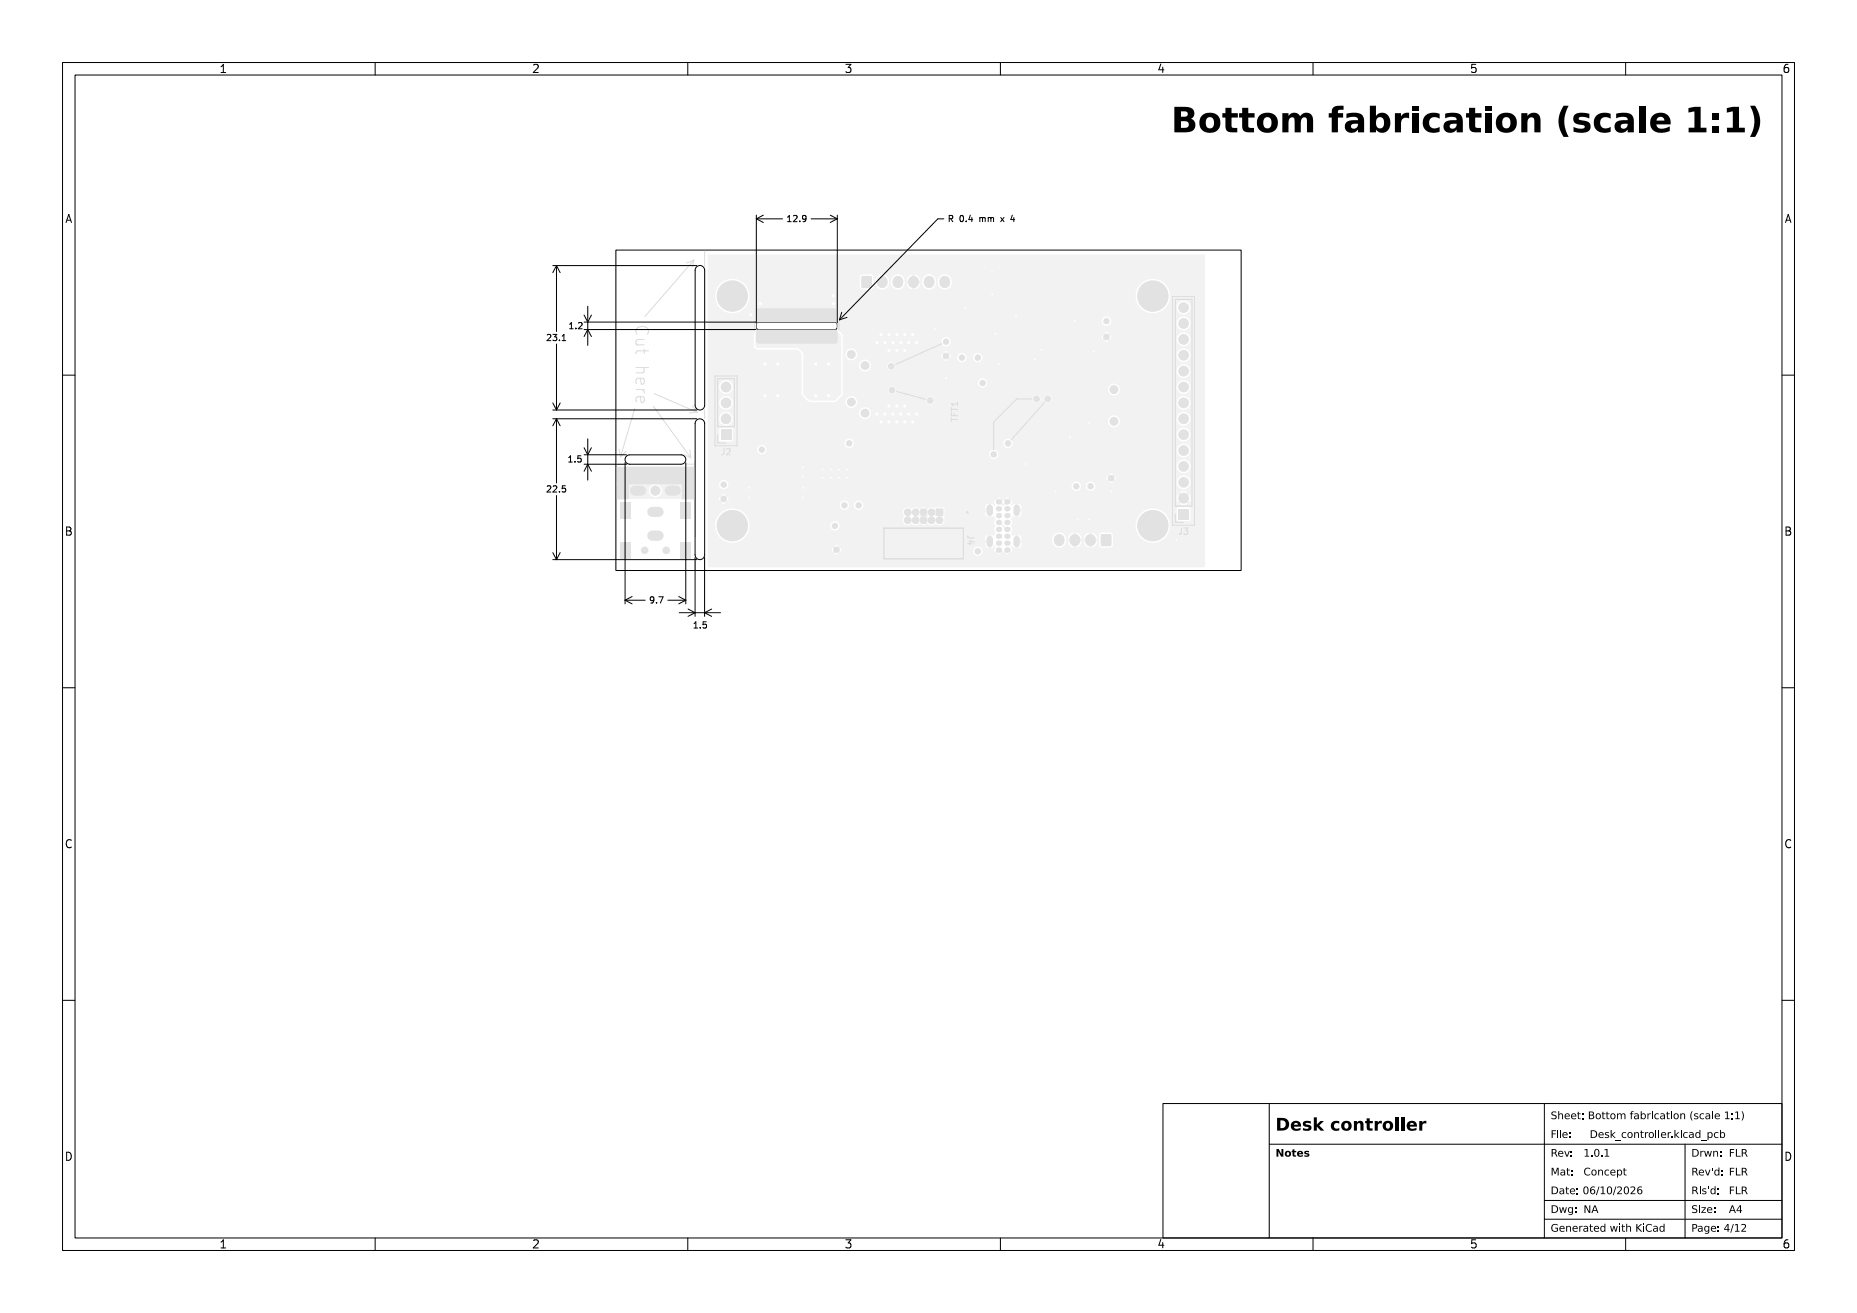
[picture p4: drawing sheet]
<svg xmlns="http://www.w3.org/2000/svg" width="297mm" height="210mm" viewBox="0 0 297 210" stroke-linecap="round" stroke-linejoin="round" font-family="sans-serif">
<defs><g id="words">
<text font-size="5.3" fill="#fff" x="185.7" y="21.5">Bottom fabrication (scale 1:1)</text>
<g font-size="2.7" fill="#fff">
<text x="101.5" y="51.8" transform="rotate(90 101.5 51.8)">Cut here</text>
<text x="204" y="181">Desk controller</text>
</g>
<g font-size="1.7" fill="#fff">
<text x="35" y="11.6">1</text>
<text x="85" y="11.6">2</text>
<text x="135" y="11.6">3</text>
<text x="185" y="11.6">4</text>
<text x="235" y="11.6">5</text>
<text x="285" y="11.6">6</text>
<text x="10.5" y="35.6">A</text>
<text x="285.5" y="35.6">A</text>
<text x="10.5" y="85.6">B</text>
<text x="285.5" y="85.6">B</text>
<text x="10.5" y="135.6">C</text>
<text x="285.5" y="135.6">C</text>
<text x="10.5" y="185.6">D</text>
<text x="285.5" y="185.6">D</text>
<text x="35" y="199.7">1</text>
<text x="85" y="199.7">2</text>
<text x="135" y="199.7">3</text>
<text x="185" y="199.7">4</text>
<text x="235" y="199.7">5</text>
<text x="285" y="199.7">6</text>
</g>
<g font-size="1.6" fill="#fff">
<text x="248" y="179.1">Sheet: Bottom fabrication (scale 1:1)</text>
<text x="204" y="185.1">Notes</text>
<text x="248" y="182.1">File:</text>
<text x="248" y="185.1">Rev:</text>
<text x="253.3" y="185.1">1.0.1</text>
<text x="254.3" y="182.1">Desk_controller.kicad_pcb</text>
<text x="270.5" y="185.1">Drwn:</text>
<text x="276.5" y="185.1">FLR</text>
<text x="248" y="188.1">Mat:</text>
<text x="248" y="191.1">Date: 06/10/2026</text>
<text x="253.3" y="188.1">Concept</text>
<text x="270.5" y="188.1">Rev'd:FLR</text>
<text x="270.5" y="191.1">Rls'd:FLR</text>
<text x="248" y="194.1">Dwg:</text>
<text x="248" y="197.1">Generated with KiCad</text>
<text x="253.3" y="194.1">NA</text>
<text x="270.5" y="197.1">Page: 4/12</text>
<text x="270.5" y="194.1">Size:</text>
<text x="276.5" y="194.1">A4</text>
</g>
<g font-size="1.3" fill="#fff">
<text x="125.8" y="35.5">12.9</text>
<text x="152.2" y="35.5">R 0.4 mm x 4</text>
<text x="90.9" y="52.6">1.2</text>
<text x="87.4" y="54.5">23.1</text>
<text x="90.8" y="73.9">1.5</text>
<text x="87.4" y="78.7">22.5</text>
<text x="103.8" y="96.5">9.7</text>
<text x="110.8" y="100.5">1.5</text>
</g>
</g></defs>
<path d="M98.5 40h100v51.2h-100zM111.4 42.7a.76 .76 0 0 1 .8-.2 .76 .76 0 0 1 .5 .7v21.6a.76 .76 0 0 1-.8 .8 .76 .76 0 0 1-.7-.8v-21.6zM121.1 51.6l.2-.1h12.2l.4 .3v.5l-.1 .3-.3 .1h-12.2l-.3-.3zM100.2 73l.5-.3h8.2a.75 .75 0 0 1 .8 .8 .75 .75 0 0 1-.8 .8h-8.2a.75 .75 0 0 1-.7-.5 .75 .75 0 0 1 .2-.8zM111.2 67.7a.76 .76 0 0 1 .7-.7 .76 .76 0 0 1 .8 .7v21a.76 .76 0 0 1-.8 .8 .76 .76 0 0 1-.7-.8v-21" fill="none" stroke="#000" stroke-width=".16"/>
<g fill="#f2f2f2">
<circle cx="158.9" cy="72.7" r=".5"/>
<circle cx="121.8" cy="71.9" r=".5"/>
<circle cx="174.4" cy="77.8" r=".5"/>
<circle cx="135.1" cy="80.8" r=".5"/>
<circle cx="177" cy="53.9" r=".5"/>
<circle cx="115.7" cy="79.8" r=".5"/>
<circle cx="177" cy="51.4" r=".5"/>
<circle cx="106.6" cy="88" r=".6"/>
<circle cx="103.1" cy="88" r=".6"/>
</g>
<path d="M101.6 78.5h1M107.1 78.5h1" fill="none" stroke="#f2f2f2" stroke-width="1.6"/>
<circle cx="104.8" cy="78.5" r=".8" fill="#f2f2f2"/>
<path d="M104.3 81.9h1M104.3 85.7h1" fill="none" stroke="#f2f2f2" stroke-width="1.6"/>
<g fill="#f2f2f2">
<path d="M108.8 80.3h1.6v2.6h-1.6z" fill-rule="evenodd"/>
<path d="M108.8 86.7h1.6v2.6h-1.6z" fill-rule="evenodd"/>
<path d="M99.3 80.3h1.6v2.6h-1.6z" fill-rule="evenodd"/>
<path d="M99.3 86.7h1.6v2.6h-1.6z" fill-rule="evenodd"/>
<path d="M176.1 85.5h1.6v1.8h-1.6z" fill-rule="evenodd"/>
</g>
<g fill="#f2f2f2">
<circle cx="165.8" cy="63.8" r=".3"/>
<circle cx="158.9" cy="72.7" r=".3"/>
<circle cx="172.1" cy="77.8" r=".5"/>
<circle cx="156.4" cy="57.2" r=".5"/>
<circle cx="153.8" cy="57.2" r=".5"/>
</g>
<path d="M169.4 86.3v.2M171.9 86.3v.2M174.4 86.3v.2" fill="none" stroke="#f2f2f2" stroke-width="1.7"/>
<g fill="#f2f2f2">
<circle cx="131.6" cy="75.1" r=".3"/>
<circle cx="132.9" cy="75.1" r=".3"/>
<circle cx="134.2" cy="75.1" r=".3"/>
<circle cx="135.5" cy="75.1" r=".3"/>
<circle cx="131.6" cy="76.4" r=".3"/>
<circle cx="132.9" cy="76.4" r=".3"/>
<circle cx="134.2" cy="76.4" r=".3"/>
<circle cx="135.5" cy="76.4" r=".3"/>
<circle cx="136.2" cy="56.7" r=".7"/>
<circle cx="136.2" cy="64.3" r=".7"/>
<circle cx="157.2" cy="61.3" r=".5"/>
<circle cx="156.4" cy="88.2" r=".5"/>
<circle cx="135.8" cy="70.9" r=".5"/>
<circle cx="177.7" cy="76.5" r=".5"/>
<circle cx="133.8" cy="87.9" r=".5"/>
<circle cx="115.7" cy="77.5" r=".5"/>
<circle cx="133.5" cy="84.1" r=".5"/>
<circle cx="178.2" cy="62.3" r=".7"/>
<circle cx="178.2" cy="67.4" r=".7"/>
<circle cx="161.2" cy="70.9" r=".5"/>
<circle cx="151.3" cy="54.7" r=".5"/>
<circle cx="137.3" cy="80.8" r=".5"/>
<circle cx="151.3" cy="56.9" r=".5"/>
<circle cx="138.4" cy="58.5" r=".7"/>
<circle cx="138.4" cy="66.1" r=".7"/>
</g>
<g fill="#f2f2f2">
<path d="M131.1 74.3h4.9v2.9h-4.9z" fill-rule="evenodd"/>
<path d="M121 52.8h12.7l.2 .2v1.7l-.2 .2h-12.5l-.2-.2z" fill-rule="evenodd"/>
<path d="M121 49.4l12.7-.1 .2 .3v1.6l-.2 .3h-12.5l-.2-.3z" fill-rule="evenodd"/>
<path d="M137.8 44.2h1.6v1.8h-1.6z" fill-rule="evenodd"/>
</g>
<path d="M141.1 45v.2M143.6 45v.2M146.1 45v.2M148.6 45v.2M151.1 45v.2" fill="none" stroke="#f2f2f2" stroke-width="1.7"/>
<g fill="none" stroke="#f2f2f2" stroke-width=".85">
<path d="M159.7 88h.2M159.7 86.9h.2M159.7 85.8h.2M159.7 84.7h.2M159.7 83.6h.2M159.7 82.5h.2M159.7 81.4h.2M159.7 80.3h.2M161.1 88h.1M161.1 86.9h.1M161.1 85.8h.1M161.1 84.7h.1"/>
<path d="M161.1 83.6h.1M161.1 82.5h.1M161.1 81.4h.1M161.1 80.3h.1"/>
</g>
<path d="M158.3 81.2v.8M158.3 86.2v.8M162.6 81.2v.8M162.6 86.2v.8" fill="none" stroke="#f2f2f2" stroke-width="1"/>
<g fill="#f2f2f2">
<path d="M149.7 81.4h1.1v1.1h-1.1z" fill-rule="evenodd"/>
<path d="M188.5 81.4h1.7v1.7h-1.7z" fill-rule="evenodd"/>
<path d="M115.3 68.7h1.7v1.7h-1.7z" fill-rule="evenodd"/>
</g>
<g fill="#f2f2f2">
<circle cx="150.3" cy="83.2" r=".55"/>
<circle cx="149" cy="81.9" r=".55"/>
<circle cx="149" cy="83.2" r=".55"/>
<circle cx="147.7" cy="81.9" r=".55"/>
<circle cx="147.7" cy="83.2" r=".55"/>
<circle cx="146.5" cy="81.9" r=".55"/>
<circle cx="146.5" cy="83.2" r=".55"/>
<circle cx="145.2" cy="81.9" r=".55"/>
<circle cx="145.2" cy="83.2" r=".55"/>
<circle cx="189.3" cy="79.7" r=".85"/>
<circle cx="189.3" cy="77.1" r=".85"/>
<circle cx="189.3" cy="74.6" r=".85"/>
<circle cx="189.3" cy="72.1" r=".85"/>
<circle cx="189.3" cy="69.5" r=".85"/>
<circle cx="189.3" cy="67" r=".85"/>
<circle cx="189.3" cy="64.4" r=".85"/>
<circle cx="189.3" cy="61.9" r=".85"/>
<circle cx="189.3" cy="59.4" r=".85"/>
<circle cx="189.3" cy="56.8" r=".85"/>
<circle cx="189.3" cy="54.3" r=".85"/>
<circle cx="189.3" cy="51.7" r=".85"/>
<circle cx="189.3" cy="49.2" r=".85"/>
<circle cx="151.3" cy="54.7" r=".3"/>
<circle cx="142.6" cy="58.6" r=".3"/>
<circle cx="148.8" cy="64.1" r=".3"/>
<circle cx="142.7" cy="62.4" r=".3"/>
<circle cx="167.6" cy="63.8" r=".3"/>
<circle cx="161.2" cy="70.9" r=".3"/>
<circle cx="116.1" cy="67" r=".85"/>
<circle cx="116.1" cy="64.4" r=".85"/>
<circle cx="116.1" cy="61.9" r=".85"/>
<circle cx="184.4" cy="84.1" r="2.5"/>
<circle cx="117.1" cy="84.1" r="2.5"/>
<circle cx="184.4" cy="47.4" r="2.5"/>
<circle cx="117.1" cy="47.4" r="2.5"/>
<circle cx="177.7" cy="78.6" r=".3"/>
<circle cx="146" cy="67.5" r=".5"/>
<circle cx="151.3" cy="60.5" r=".3"/>
<circle cx="146" cy="53.5" r=".5"/>
<circle cx="144.7" cy="56.1" r=".5"/>
<circle cx="119.8" cy="78" r=".3"/>
<circle cx="140.9" cy="53.5" r=".5"/>
<circle cx="119.8" cy="79.6" r=".3"/>
<circle cx="164" cy="74.2" r=".3"/>
<circle cx="162.5" cy="50.6" r=".3"/>
<circle cx="188.1" cy="86.4" r=".3"/>
<circle cx="141.5" cy="54.8" r=".5"/>
<circle cx="144.7" cy="67.5" r=".5"/>
<circle cx="174.2" cy="67.6" r=".3"/>
<circle cx="159.7" cy="58.2" r=".3"/>
<circle cx="171.9" cy="51.4" r=".3"/>
<circle cx="165.5" cy="57.5" r=".3"/>
<circle cx="141.5" cy="66.2" r=".5"/>
<circle cx="128.4" cy="74.7" r=".3"/>
<circle cx="144.1" cy="54.8" r=".5"/>
<circle cx="143.4" cy="67.5" r=".5"/>
<circle cx="133.3" cy="47.3" r=".5"/>
<circle cx="122.4" cy="58.2" r=".5"/>
<circle cx="133.3" cy="48.6" r=".5"/>
<circle cx="142.2" cy="53.5" r=".5"/>
<circle cx="145.3" cy="66.2" r=".5"/>
<circle cx="128.4" cy="76.2" r=".3"/>
<circle cx="121.6" cy="48.6" r=".5"/>
<circle cx="124.4" cy="58.2" r=".5"/>
<circle cx="120.1" cy="50.3" r=".5"/>
<circle cx="124.4" cy="63.3" r=".5"/>
<circle cx="140.9" cy="67.5" r=".5"/>
<circle cx="142.2" cy="64.9" r=".5"/>
<circle cx="128.4" cy="79.6" r=".3"/>
<circle cx="140.3" cy="66.2" r=".5"/>
<circle cx="140.3" cy="54.8" r=".5"/>
<circle cx="166.5" cy="55.9" r=".3"/>
<circle cx="143.4" cy="56.1" r=".5"/>
<circle cx="171.1" cy="69.9" r=".3"/>
<circle cx="146.6" cy="66.2" r=".5"/>
<circle cx="142.2" cy="56.1" r=".5"/>
<circle cx="174.9" cy="56.2" r=".3"/>
<circle cx="145.3" cy="54.8" r=".5"/>
<circle cx="128.4" cy="78" r=".3"/>
<circle cx="146.6" cy="54.8" r=".5"/>
<circle cx="158.7" cy="47" r=".3"/>
<circle cx="172.4" cy="83.1" r=".3"/>
<circle cx="122.4" cy="63.3" r=".5"/>
<circle cx="168.8" cy="78.6" r=".3"/>
<circle cx="159.2" cy="53.4" r=".3"/>
<circle cx="142.2" cy="67.5" r=".5"/>
<circle cx="154.4" cy="49.3" r=".3"/>
<circle cx="142.8" cy="54.8" r=".5"/>
<circle cx="144.7" cy="53.5" r=".5"/>
<circle cx="143.4" cy="64.9" r=".5"/>
<circle cx="143.4" cy="53.5" r=".5"/>
<circle cx="144.1" cy="66.2" r=".5"/>
<circle cx="158.7" cy="43.5" r=".3"/>
<circle cx="144.7" cy="64.9" r=".5"/>
<circle cx="142.8" cy="66.2" r=".5"/>
<circle cx="149.5" cy="52.6" r=".3"/>
<circle cx="174.2" cy="83.1" r=".3"/>
<circle cx="165.8" cy="63.8" r=".4"/>
<circle cx="130.5" cy="58.2" r=".5"/>
<circle cx="130.5" cy="63.3" r=".5"/>
<circle cx="132.5" cy="58.2" r=".5"/>
<circle cx="132.5" cy="63.3" r=".5"/>
<circle cx="142.7" cy="62.4" r=".4"/>
<circle cx="142.5" cy="58.6" r=".4"/>
<circle cx="148.8" cy="64.1" r=".4"/>
<circle cx="167.6" cy="63.8" r=".4"/>
</g>
<path d="M159.8 83.6l1.2 1.1h.1" fill="none" stroke="#f2f2f2" stroke-width=".25"/>
<g fill="#f2f2f2">
<path d="M99.1 74.7l11.6 .1v3.6h-4.8a1.06 1.06 0 0 0-1.6-.8 1.06 1.06 0 0 0 0 1.8 1.06 1.06 0 0 0 1.6-.8v-.2h4.8v1.3l-11.6 .1z" fill-rule="evenodd"/>
<path d="M160 80.4l.1-.1 .4 .3 .3-.3 .2 .2v.2l-.5 .2-.2-.1a.32 .32 0 0 1-.4-.3z" fill-rule="evenodd"/>
<path d="M147.2 82.1h.2l.2 .2-.2 .3 .2 .2-.3 .2-.3-.4z" fill-rule="evenodd"/>
<path d="M147.9 82.3l.2-.2 .1 .1 .2 .4-.1 .2a.17 .17 0 0 1-.1 .2 .17 .17 0 0 1-.3-.1v-.1l.1-.2-.2-.2z" fill-rule="evenodd"/>
<path d="M113.2 40.7h79.5v6.5h-5.6v-.3a2.75 2.75 0 0 0-3.9-2h-31v-.2a1.1 1.1 0 0 0-1.2-.8 1.1 1.1 0 0 0-1 1h-.3v-.2a1.1 1.1 0 0 0-1.2-.8 1.1 1.1 0 0 0-1 1h-.3v-.2a1.1 1.1 0 0 0-.8-.8l-.1 .7h-.3l-.1-.1-.1-.6a1.09 1.09 0 0 0-.8 1h.6h-.9v-.2a1.1 1.1 0 0 0-1.2-.8 1.1 1.1 0 0 0-1 1h-.3v-.2a1.1 1.1 0 0 0-.9-.8 1.1 1.1 0 0 0-1.1 .4h-.5l-.1-.3-.3-.1h-1.5l-.3 .4 .1 1.8 .3 .2h1.5l.3-.4v-1.6h.5v.1a1.2 1.2 0 0 0 0 1.5 1.2 1.2 0 0 0 1.5 .3 1.22 1.22 0 0 0 .5-1.3h.3v.4a1.13 1.13 0 0 0 1.3 1 1.13 1.13 0 0 0 .9-1.4h.9v.4l-.6 .1 .2 .4 .2 .3 .5 .2v-.7h.4l.1 .7 .5-.4 .3-.4v-.1l-.6-.1v-.4h.9a1.13 1.13 0 0 0 .8 1.4 1.13 1.13 0 0 0 1.4-1v-.4h.3v.4a1.13 1.13 0 0 0 1.3 1 1.13 1.13 0 0 0 .9-1.4h31h-.1a2.75 2.75 0 0 0-1.5 2.3h-61.7l-.1-.3a2.75 2.75 0 0 0-4.4-1.7 2.75 2.75 0 0 0 .6 4.7 2.75 2.75 0 0 0 3.9-2.7h61.7v.3a2.75 2.75 0 0 0 2.9 2.6 2.75 2.75 0 0 0 2.6-2.9h5.6v1.9h-2.3v-.2a1.1 1.1 0 0 0-1.8-.5 1.1 1.1 0 0 0 .3 1.8 1.1 1.1 0 0 0 1.5-1.1h2.3v2.6l-2.3-.1a1.1 1.1 0 0 0-1-1 1.1 1.1 0 0 0-1.1 .8h-10.6a.75 .75 0 0 0-1-.7 .75 .75 0 0 0-.2 1.2 .75 .75 0 0 0 1.2-.3v-.2h10.6a1.1 1.1 0 0 0 .9 1.4 1.1 1.1 0 0 0 1.2-1.1h2.3v2.7h-2.3v-.2a1.1 1.1 0 0 0-1-1 1.1 1.1 0 0 0-1.2 .8h-10.5l-.1-.4-.3 .3-.3-.2v-.2l.3-.3-.3-.1-.4 .1 .3 .4-.3 .3-.3-.3-.1 .1h-41.4l-.9-1.1v-.8l-.3-.3h-12.3l-.3 .3v.7l-.2 .3-.2 .6v2l.3 .5h6.6l.7 .6v5.3l-11-.1a1.11 1.11 0 0 0-1.7-.7 1.11 1.11 0 0 0 .1 1.9 1.11 1.11 0 0 0 1.6-.9v-.2h11v1.3l1.2 1.2h4.2l1.2-1.3v-9.3h41.4l.1 .5 .3-.3 .3 .3-.3 .4h.3h.4l-.3-.4 .3-.3 .3 .3 .1-.2h10.5l.1 .7h-36.2a.76 .76 0 0 0-1.1-.8 .76 .76 0 0 0-.2 1.3 .76 .76 0 0 0 1.2-.3l.1-.2h36.2a1.1 1.1 0 0 0 1.2 .7 1.1 1.1 0 0 0 .9-1h2.3v2.3h-2.3v-.1a1.1 1.1 0 0 0-1.4-.8 1.1 1.1 0 0 0-.7 1.4h-31.2a.75 .75 0 0 0-.7-.8 .75 .75 0 0 0-.8 .8h-1a.75 .75 0 0 0-.6-.7 .75 .75 0 0 0-.9 .5h-1l-.1-.4-.4 .3-.3-.3 .3-.3-.2-.1-.4 .1 .3 .3-.4 .3-.3-.3v.2h-13.5v-.2a.96 .96 0 0 0-1.4-.7 .96 .96 0 0 0 0 1.6 .96 .96 0 0 0 1.4-.7h13.5v.5l.4-.3 .3 .2-.3 .4 .2 .1 .4-.1-.3-.3 .3-.3 .4 .3 .1-.3h1a.75 .75 0 0 0 .6 .9 .75 .75 0 0 0 .9-.7l1 .1a.76 .76 0 0 0 .8 .7 .76 .76 0 0 0 .7-.8h31.2l.1 .2a1.1 1.1 0 0 0 1.2 .5 1.1 1.1 0 0 0 .8-1.2h2.3v2.6l-2.3-.1a1.1 1.1 0 0 0-.8-.9 1.1 1.1 0 0 0-1.1 .3h-45.3a.65 .65 0 0 0-.6-.7 .65 .65 0 0 0-.7 .7h-2.6v-.2a.96 .96 0 0 0-1.4-.7 .96 .96 0 0 0 0 1.6 .96 .96 0 0 0 1.4-.7h2.6v.1a.66 .66 0 0 0 .7 .5 .66 .66 0 0 0 .6-.6h45.3a1.1 1.1 0 0 0 .5 1.8 1.1 1.1 0 0 0 1.4-1.1h2.3v2.5l-2.3-.1a1.1 1.1 0 0 0-.9-.9 1.1 1.1 0 0 0-1.1 .5h-30.5a.75 .75 0 0 0-1.1-.7 .75 .75 0 0 0-.1 1.2 .75 .75 0 0 0 1.2-.3v-.2h30.5a1.08 1.08 0 0 0-.1 1.1h-9.2v-.2a.95 .95 0 0 0-1-.8 .95 .95 0 0 0-.9 1h-33.9a.65 .65 0 0 0-.9-.6 .65 .65 0 0 0-.2 1.1 .65 .65 0 0 0 1.1-.3v-.2h33.9a.95 .95 0 0 0 1 .9 .95 .95 0 0 0 .9-.9l9.3 .1a1.1 1.1 0 0 0 1.2 .5 1.1 1.1 0 0 0 .8-1.2h2.3v2.6h-2.3v-.2a1.1 1.1 0 0 0-.9-.8 1.1 1.1 0 0 0-1.1 .4h-20.2a.65 .65 0 0 0-.6-.7 .65 .65 0 0 0-.7 .7h-.5a.65 .65 0 0 0-.8-.6 .65 .65 0 0 0-.4 .9h-15.8a.65 .65 0 0 0-.8-.7 .65 .65 0 0 0-.4 1h-11.1v-.2a.95 .95 0 0 0-1-.8 .95 .95 0 0 0-.9 1h-18v-.2a1.11 1.11 0 0 0-1.8-.6 1.11 1.11 0 0 0 .3 1.9 1.11 1.11 0 0 0 1.5-1.1h18a.96 .96 0 0 0 1 .9 .96 .96 0 0 0 .9-.9l11.2 .1a.66 .66 0 0 0 .7 .2 .66 .66 0 0 0 .4-.6h15.8a.66 .66 0 0 0 .7 .3 .66 .66 0 0 0 .5-.6l.5 .1a.66 .66 0 0 0 .7 .6 .66 .66 0 0 0 .6-.7l20.2 .1a1.1 1.1 0 0 0 .6 1.6 1.1 1.1 0 0 0 1.4-1.1h2.3v2.5h-2.3v-.1a1.1 1.1 0 0 0-1.9-.6h-49.2v-.2a.95 .95 0 0 0-1.4-.7 .95 .95 0 0 0 0 1.6h-20.7v-.1a1.12 1.12 0 0 0-1.8-.7 1.12 1.12 0 0 0 .3 1.9 1.12 1.12 0 0 0 1.5-1.1h20.7l.6 .1a.96 .96 0 0 0 .8-.8h49.2v.1a1.09 1.09 0 0 0-.2 1.2h-9.2v-.2a.96 .96 0 0 0-1.4-.7 .96 .96 0 0 0 0 1.6 .96 .96 0 0 0 1.4-.7l9.3 .1a1.1 1.1 0 0 0 1.2 .4 1.1 1.1 0 0 0 .8-1.1h2.3v2.5h-2.3v-.1a1.11 1.11 0 0 0-1.8-.6 1.11 1.11 0 0 0 .3 1.8 1.11 1.11 0 0 0 1.5-1.1h2.3v1.6l-30.7-.1a.75 .75 0 0 0-.8-.7 .75 .75 0 0 0-.7 .8l-23.9-.1a.75 .75 0 0 0-.5-.7 .75 .75 0 0 0-.8 .2h-18.1v-1.9l-1.9-.1-.3 .2v1.8l.2 .2h1.8l.2-.2h18.1a.75 .75 0 0 0 .2 1.2 .75 .75 0 0 0 1.1-.6h23.9a.76 .76 0 0 0 .7 .7 .76 .76 0 0 0 .8-.7h30.7v1h-2.3v-.1a1.1 1.1 0 0 0-1.6-.8 1.1 1.1 0 0 0-.4 1.6h-28.7a.75 .75 0 0 0-1-.7h-36.1a.75 .75 0 0 0-1.1-.8 .75 .75 0 0 0-.1 1.3 .75 .75 0 0 0 1.2-.4v-.1h36.1a.76 .76 0 0 0-.2 1.3 .76 .76 0 0 0 1.2-.6l28.8 .1a1.1 1.1 0 0 0 1.2 .3 1.1 1.1 0 0 0 .7-1.1h2.3v2.5h-2.3v-.2a1.1 1.1 0 0 0-1.2-.8 1.1 1.1 0 0 0-1 1.1h-56.8l.2 .1 .1-.1h1l.2 .1 .1-.1h1l.2 .1 .1-.1h1l.2 .1 .2-.1h52.5l.1 .4h-52.3v-.1l-.1 .2-.5-.2-.1 .2h-.2l-.1-.2-.2 .1-.1-.1-.3 .2-.2-.2a.34 .34 0 0 1-.5 0l-.2 .1-.1-.1-.1 .2h-.3a.15 .15 0 0 0-.1-.2 .15 .15 0 0 0-.2 .2h-.2l-.1-.2-.2 .1-.1-.1-.1 .2h-.3a.15 .15 0 0 0-.1-.2 .15 .15 0 0 0-.2 .2h-.2l-.1-.2v.4l.1-.2h.2a.15 .15 0 0 0 .2 .1 .15 .15 0 0 0 .1-.1l.7 .2a.34 .34 0 0 1 .5-.1l.1-.1h.3l.1 .2 .1-.1 .2 .1 .1-.2h.2a.17 .17 0 0 0 .2 .1 .17 .17 0 0 0 .2-.1l.3 .2 .1-.1 .2 .1 .1-.2h.2a.15 .15 0 0 0 .2 .1 .15 .15 0 0 0 .1-.1h.3l.1 .2v-.3h52.3l.2 .3 .4 .3h-53.2l-.2-.2-.1 .2h-1.1l-.1-.2-.1 .2h-1.1l-.1-.2-.1 .2h-1.1l-.1-.2-.2 .2 .1 .1-.1 .2 .2 .1 .1-.1-.1-.1 .1-.2h1.1v.2l-.1 .1 .2 .1 .1-.1-.1-.1 .1-.2h1.1v.2l-.1 .1 .2 .1 .1-.1-.1-.1 .1-.2h1.1v.2l-.1 .1 .2 .1 .2-.1-.2-.1 .2-.2h53.2a1.1 1.1 0 0 0 1.5-1.1h2.3v2.6l-2.3-.1a1.1 1.1 0 0 0-.8-.9 1.1 1.1 0 0 0-1.2 .5h-9.9l-.1-.4-.4 .2-.2-.2v-.1l.2-.3-.2-.1-.4 .1 .3 .3-.4 .3-.3-.2v.1h-41v-.1l-.1 .2h-.3l-.1-.2a.34 .34 0 0 1-.5 0l-.2 .1-.1-.1-.1 .2h-.3a.15 .15 0 0 0-.1-.2 .15 .15 0 0 0-.2 .2h-.2l-.1-.2-.2 .1-.1-.1-.1 .2-.5-.2-.1 .2h-.2l-.1-.2-.2 .1-.1-.1-.1 .2-.4-.2a.34 .34 0 0 1-.5 0v.4l.1-.2h.2a.15 .15 0 0 0 .2 .1 .15 .15 0 0 0 .1-.1h.3l.1 .2 .6-.2a.15 .15 0 0 0 .2 .1 .15 .15 0 0 0 .1-.1h.3l.1 .2 .6-.2a.15 .15 0 0 0 .2 .1 .15 .15 0 0 0 .1-.1h.3l.1 .2 .6-.2a.15 .15 0 0 0 .2 .1 .15 .15 0 0 0 .1-.1h.3l.1 .2v-.3h41v.5l.4-.3 .3 .3-42 .1-.2-.2-.2 .2h-1l-.1-.2-.2 .2h-1l-.1-.2-.2 .2h-1l-.1-.2-.2 .2h46.2l-.2 .3h.4h.2l-.2-.4 .2-.3 .4 .3 .1-.2h9.9a1.09 1.09 0 0 0 0 1.2h-13.2a.75 .75 0 0 0-.8-.8 .75 .75 0 0 0-.7 .8h-.8a.75 .75 0 0 0-.6-.8 .75 .75 0 0 0-.9 .6l-54.9-.1a.75 .75 0 0 0-1.1-.7 .75 .75 0 0 0-.2 1.3 .75 .75 0 0 0 1.3-.4v-.1h54.9a.75 .75 0 0 0 .6 .9 .75 .75 0 0 0 .9-.7h.8a.76 .76 0 0 0 .7 .7 .76 .76 0 0 0 .8-.7l13.3 .1a1.1 1.1 0 0 0 1.2 .3 1.1 1.1 0 0 0 .7-1.1h2.3v2.5h-2.3l-.2-.5-.4 .3-.3-.3 .4-.4a1.11 1.11 0 0 0-1.2 0l.4 .4-.2 .3h-.2l-.3-.3a1.11 1.11 0 0 0 0 1.2l.4-.4 .2 .2v.2l-.3 .3a1.12 1.12 0 0 0 1.2 0l-.4-.5 .4-.2 .4 .4 .1-.7h2.3v3.5h-2.3l-.1-1.9-1.9-.1-.2 .2 .1 2h1.9l.2-.2h2.3v.8h-5.6v-.3a2.75 2.75 0 0 0-4.6-1.5h-19.1v-.2h-.5v-.2v-.3h.5l-.1-.4-.2-.4-.2-.1-.1 .5-.4-.1v-.4l-.4 .3a.16 .16 0 0 1-.3 .1 .14 .14 0 0 1 0-.2l.2-.6-.1-.1-.4 .2-.2-.2 .2-.4h-.1h-.5l.3 .3-.3 .3-.3-.2-.5 .2-.2-.2 .3-.4h-.2h-.4l.2 .3h-43.2l-.1-.4-.3 .3-.3-.2v-.2l.3-.3h-.4h-.3l.3 .4-.2 .2h-.2l-.2-.2-.1 .2 .1 .4 .3-.3 .3 .2v.2l-.3 .3 .3 .1 .4-.1-.3-.4 .3-.3 .3 .3 .1-.2h43.2l-.3 .3-.3-.2-.1 .3 .2 .5-.1 .2-.5-.5-.1 .5-.4-.1v-.4l-.5 .4h-19.5a.75 .75 0 0 0-.8-.8 .75 .75 0 0 0-.7 .8l-.8-.1a.75 .75 0 0 0-1.1-.7 .75 .75 0 0 0-.1 1.3 .75 .75 0 0 0 1.2-.4v-.1h.8a.75 .75 0 0 0 .7 .7 .75 .75 0 0 0 .8-.7h19.5v.5h.4l.1 .1-.1 .4h-.4l.1 .6 .4 .2v-.4h.4l.1 .4 .4-.2 .2 .5-.1 .3h-8l-.2-.5 .2-.3-.1-1.3-1.3-.1-.2 .1a1 1 0 0 0-1.4 .6l-.2-.2 .2-.4-.3-.1-.4 .1 .2 .4-.3 .1a.97 .97 0 0 0-1.5-.3 .82 .82 0 0 0-1.2 0 .82 .82 0 0 0 0 1.2 .84 .84 0 0 0 0 1.2 .84 .84 0 0 0 1.2 0h.1a.85 .85 0 0 0 1.4-.4l.3 .2-.2 .3 .2 .1 .5-.1-.2-.3 .3-.2a.92 .92 0 0 0 1.5 .4l.2 .1a.8 .8 0 0 0 1.2-.6h8l-.1 .3 .2 .5-24.9 .1a.76 .76 0 0 0-.6-.8 .76 .76 0 0 0-.9 .5h-12.9l-.1-.3a2.75 2.75 0 0 0-4.3-1.7 2.75 2.75 0 0 0 .5 4.7 2.75 2.75 0 0 0 3.9-2.7h12.9v.1a.76 .76 0 0 0 .7 .9 .76 .76 0 0 0 .8-.7h24.9a.83 .83 0 0 0 0 1.1l-.3 .4-.3-.2-.1 .5h-.4v-.5l-.2 .1-.3 .3v.2v.3h.4l.1 .1-.1 .4h-.4v.3l.2 .4 .3 .1 .1-.4h.3l.1 .4 .4-.3a.14 .14 0 0 1 .2-.1 .14 .14 0 0 1 0 .2l-.2 .4 .1 .3h-2a.75 .75 0 0 0-.6-.8 .75 .75 0 0 0-.8 .6h-21.2v-.4l-.4 .3-.2-.2v-.2l.2-.2-.2-.1-.4 .1 .2 .3-.2 .2-.1 .1-.3-.3-.1 .3 .1 .4 .3-.3 .3 .2v.2l-.2 .2 .2 .1 .4-.1-.3-.3 .3-.3 .4 .3v-.3h21.2a.75 .75 0 0 0 .6 .9 .75 .75 0 0 0 .8-.7l2 .1 .3-.3 .3 .3-.2 .3h.4h.2l-.3-.3 .3-.3 .4 .2 .3-.2 .3 .3-.3 .3h.5h.1l-.2-.3 .2-.2 .1-.1 .3 .3 .1-.1-.2-.7a.14 .14 0 0 1 0-.2 .14 .14 0 0 1 .2 .1l.5 .3v-.4h.4l.1 .4 .2-.1 .2-.4 .1-.3-.5-.1v-.4h.5a.77 .77 0 0 0-.5-.9l-.1 .5h-.4v-.5l-.5 .2-.2-.5a.97 .97 0 0 0 0-1.1 .96 .96 0 0 0 0-1.2l.3-.4 .4 .2 .1-.4h.3l.1 .4h.1l.2-.2 .2-.4h19.1l-.2 .1a2.75 2.75 0 0 0-.2 3.4h-4.1l-.1-.3-.3-.1h-1.3l-.4 .2-.1 .7h-.3a1.1 1.1 0 0 0-.8-.9v.6l-.2 .1h-.3l-.1-.7a1.09 1.09 0 0 0-.8 .9h-.3v-.1a1.1 1.1 0 0 0-.8-.8v.6l-.2 .1h-.3l-.1-.7a1.09 1.09 0 0 0-.8 .9l.6 .1h-.9v-.2a1.1 1.1 0 0 0-1.2-.8 1.1 1.1 0 0 0-1 1 1.14 1.14 0 0 0 1.1 1.4 1.14 1.14 0 0 0 1.1-1.4h.9v.4h-.6l.1 .3a1.1 1.1 0 0 0 .8 .7v-.7h.4l.1 .7 .3-.1 .3-.4 .2-.5h-.6v-.4h1.5v.4h-.6l.1 .3a1.1 1.1 0 0 0 .8 .7v-.7h.4l.1 .7 .3-.1 .3-.4 .2-.5h-.6v-.4l.1-.1h.8v1.1l.3 .4h1.5l.3-.1 .1-.3v-1.6h4.1a2.75 2.75 0 0 0 3.2 1.1 2.75 2.75 0 0 0 1.8-2.8h5.6v6.8h-79.5z" fill-rule="evenodd"/>
<path d="M120.9 53.4l.2-.3 13 .1 .4 .5v9.4l-1 1-4.1-.1-1-1v-6.6l-.7-.7h-6.6l-.3-.3z" fill-rule="evenodd"/>
</g>
<g fill="#fff">
<circle cx="177.7" cy="78.6" r=".15"/>
<circle cx="146" cy="67.5" r=".25"/>
<circle cx="151.3" cy="60.5" r=".15"/>
<circle cx="146" cy="53.5" r=".25"/>
<circle cx="144.7" cy="56.1" r=".25"/>
<circle cx="119.8" cy="78" r=".15"/>
<circle cx="140.9" cy="53.5" r=".25"/>
<circle cx="119.8" cy="79.6" r=".15"/>
<circle cx="164" cy="74.2" r=".15"/>
<circle cx="162.5" cy="50.6" r=".15"/>
<circle cx="188.1" cy="86.4" r=".15"/>
<circle cx="141.5" cy="54.8" r=".25"/>
<circle cx="144.7" cy="67.5" r=".25"/>
<circle cx="174.2" cy="67.6" r=".15"/>
<circle cx="159.7" cy="58.2" r=".15"/>
<circle cx="171.9" cy="51.4" r=".15"/>
<circle cx="165.5" cy="57.5" r=".15"/>
<circle cx="141.5" cy="66.2" r=".25"/>
<circle cx="128.4" cy="74.7" r=".15"/>
<circle cx="144.1" cy="54.8" r=".25"/>
<circle cx="143.4" cy="67.5" r=".25"/>
<circle cx="133.3" cy="47.3" r=".25"/>
<circle cx="122.4" cy="58.2" r=".25"/>
<circle cx="133.3" cy="48.6" r=".25"/>
<circle cx="142.2" cy="53.5" r=".25"/>
<circle cx="145.3" cy="66.2" r=".25"/>
<circle cx="128.4" cy="76.2" r=".15"/>
<circle cx="121.6" cy="48.6" r=".25"/>
<circle cx="124.4" cy="58.2" r=".25"/>
<circle cx="120.1" cy="50.3" r=".25"/>
<circle cx="124.4" cy="63.3" r=".25"/>
<circle cx="140.9" cy="67.5" r=".25"/>
<circle cx="142.2" cy="64.9" r=".25"/>
<circle cx="128.4" cy="79.6" r=".15"/>
<circle cx="140.3" cy="66.2" r=".25"/>
<circle cx="140.3" cy="54.8" r=".25"/>
<circle cx="166.5" cy="55.9" r=".15"/>
<circle cx="143.4" cy="56.1" r=".25"/>
<circle cx="171.1" cy="69.9" r=".15"/>
<circle cx="146.6" cy="66.2" r=".25"/>
<circle cx="142.2" cy="56.1" r=".25"/>
<circle cx="174.9" cy="56.2" r=".15"/>
<circle cx="145.3" cy="54.8" r=".25"/>
<circle cx="128.4" cy="78" r=".15"/>
<circle cx="146.6" cy="54.8" r=".25"/>
<circle cx="158.7" cy="47" r=".15"/>
<circle cx="172.4" cy="83.1" r=".15"/>
<circle cx="122.4" cy="63.3" r=".25"/>
<circle cx="168.8" cy="78.6" r=".15"/>
<circle cx="159.2" cy="53.4" r=".15"/>
<circle cx="142.2" cy="67.5" r=".25"/>
<circle cx="154.4" cy="49.3" r=".15"/>
<circle cx="142.8" cy="54.8" r=".25"/>
<circle cx="144.7" cy="53.5" r=".25"/>
<circle cx="143.4" cy="64.9" r=".25"/>
<circle cx="143.4" cy="53.5" r=".25"/>
<circle cx="144.1" cy="66.2" r=".25"/>
<circle cx="158.7" cy="43.5" r=".15"/>
<circle cx="144.7" cy="64.9" r=".25"/>
<circle cx="142.8" cy="66.2" r=".25"/>
<circle cx="149.5" cy="52.6" r=".15"/>
<circle cx="174.2" cy="83.1" r=".15"/>
<circle cx="165.8" cy="63.8" r=".2"/>
<circle cx="130.5" cy="58.2" r=".25"/>
<circle cx="130.5" cy="63.3" r=".25"/>
<circle cx="132.5" cy="58.2" r=".25"/>
<circle cx="132.5" cy="63.3" r=".25"/>
<circle cx="142.7" cy="62.4" r=".2"/>
<circle cx="142.5" cy="58.6" r=".2"/>
<circle cx="148.8" cy="64.1" r=".2"/>
<circle cx="167.6" cy="63.8" r=".2"/>
<circle cx="158.9" cy="72.7" r=".25"/>
<circle cx="121.8" cy="71.9" r=".25"/>
<circle cx="174.4" cy="77.8" r=".25"/>
<circle cx="135.1" cy="80.8" r=".25"/>
<circle cx="177" cy="53.9" r=".25"/>
<circle cx="115.7" cy="79.8" r=".25"/>
<circle cx="177" cy="51.4" r=".25"/>
<circle cx="106.6" cy="88" r=".6"/>
<circle cx="103.1" cy="88" r=".6"/>
</g>
<path d="M101.6 78.5h.9M107.2 78.5h.9" fill="none" stroke="#fff" stroke-width=".5"/>
<circle cx="104.8" cy="78.5" r=".3" fill="#fff"/>
<path d="M100.1 81.1v.9M100.1 87.5v.9M104.4 81.9h.9M104.4 85.7h.9M109.6 81.1v.9M109.6 87.5v.9" fill="none" stroke="#fff" stroke-width=".5"/>
<g fill="#fff">
<circle cx="172.1" cy="77.8" r=".25"/>
<circle cx="156.4" cy="57.2" r=".25"/>
<circle cx="153.8" cy="57.2" r=".25"/>
<circle cx="176.9" cy="86.4" r=".47"/>
<circle cx="174.4" cy="86.4" r=".48"/>
<circle cx="171.9" cy="86.4" r=".48"/>
<circle cx="169.4" cy="86.4" r=".47"/>
<circle cx="131.6" cy="75.1" r=".15"/>
<circle cx="132.9" cy="75.1" r=".15"/>
<circle cx="134.2" cy="75.1" r=".15"/>
<circle cx="135.5" cy="75.1" r=".15"/>
<circle cx="131.6" cy="76.4" r=".15"/>
<circle cx="132.9" cy="76.4" r=".15"/>
<circle cx="134.2" cy="76.4" r=".15"/>
<circle cx="135.5" cy="76.4" r=".15"/>
<circle cx="136.2" cy="56.7" r=".35"/>
<circle cx="136.2" cy="64.3" r=".35"/>
<circle cx="157.2" cy="61.3" r=".25"/>
<circle cx="156.4" cy="88.2" r=".25"/>
<circle cx="135.8" cy="70.9" r=".25"/>
<circle cx="177.7" cy="76.5" r=".25"/>
<circle cx="133.8" cy="87.9" r=".25"/>
<circle cx="115.7" cy="77.5" r=".25"/>
<circle cx="133.5" cy="84.1" r=".25"/>
<circle cx="178.2" cy="62.3" r=".35"/>
<circle cx="178.2" cy="67.4" r=".35"/>
<circle cx="161.2" cy="70.9" r=".25"/>
<circle cx="151.3" cy="54.7" r=".25"/>
<circle cx="137.3" cy="80.8" r=".25"/>
<circle cx="151.3" cy="56.9" r=".25"/>
<circle cx="138.4" cy="58.5" r=".35"/>
<circle cx="138.4" cy="66.1" r=".35"/>
<circle cx="138.6" cy="45.1" r=".48"/>
<circle cx="141.1" cy="45.1" r=".48"/>
<circle cx="143.6" cy="45.1" r=".48"/>
<circle cx="146.1" cy="45.1" r=".48"/>
<circle cx="148.6" cy="45.1" r=".48"/>
<circle cx="151.1" cy="45.1" r=".48"/>
<circle cx="161.1" cy="88" r=".25"/>
<circle cx="161.1" cy="86.9" r=".25"/>
<circle cx="161.1" cy="85.8" r=".25"/>
<circle cx="161.1" cy="84.7" r=".25"/>
<circle cx="161.1" cy="83.6" r=".25"/>
<circle cx="161.1" cy="82.5" r=".25"/>
<circle cx="161.1" cy="81.4" r=".25"/>
<circle cx="161.1" cy="80.3" r=".25"/>
<circle cx="159.8" cy="80.3" r=".25"/>
<circle cx="159.8" cy="81.4" r=".25"/>
<circle cx="159.8" cy="82.5" r=".25"/>
<circle cx="159.8" cy="83.6" r=".25"/>
<circle cx="159.8" cy="84.7" r=".25"/>
<circle cx="159.8" cy="85.8" r=".25"/>
<circle cx="159.8" cy="86.9" r=".25"/>
<circle cx="159.8" cy="88" r=".25"/>
</g>
<path d="M158.3 81.2v.8M158.3 86.2v.8M162.6 81.2v.8M162.6 86.2v.8" fill="none" stroke="#fff" stroke-width=".5"/>
<g fill="#fff">
<circle cx="150.3" cy="81.9" r=".37"/>
<circle cx="150.3" cy="83.2" r=".37"/>
<circle cx="149" cy="81.9" r=".37"/>
<circle cx="149" cy="83.2" r=".37"/>
<circle cx="147.7" cy="81.9" r=".37"/>
<circle cx="147.7" cy="83.2" r=".37"/>
<circle cx="146.5" cy="81.9" r=".37"/>
<circle cx="146.5" cy="83.2" r=".37"/>
<circle cx="145.2" cy="81.9" r=".37"/>
<circle cx="145.2" cy="83.2" r=".37"/>
<circle cx="189.3" cy="82.2" r=".5"/>
<circle cx="189.3" cy="79.7" r=".5"/>
<circle cx="189.3" cy="77.1" r=".5"/>
<circle cx="189.3" cy="74.6" r=".5"/>
<circle cx="189.3" cy="72.1" r=".5"/>
<circle cx="189.3" cy="69.5" r=".5"/>
<circle cx="189.3" cy="67" r=".5"/>
<circle cx="189.3" cy="64.4" r=".5"/>
<circle cx="189.3" cy="61.9" r=".5"/>
<circle cx="189.3" cy="59.4" r=".5"/>
<circle cx="189.3" cy="56.8" r=".5"/>
<circle cx="189.3" cy="54.3" r=".5"/>
<circle cx="189.3" cy="51.7" r=".5"/>
<circle cx="189.3" cy="49.2" r=".5"/>
<circle cx="116.1" cy="69.5" r=".5"/>
<circle cx="116.1" cy="67" r=".5"/>
<circle cx="116.1" cy="64.4" r=".5"/>
<circle cx="116.1" cy="61.9" r=".5"/>
<circle cx="184.4" cy="84.1" r="1.6"/>
<circle cx="117.1" cy="84.1" r="1.6"/>
<circle cx="184.4" cy="47.4" r="1.6"/>
<circle cx="117.1" cy="47.4" r="1.6"/>
</g>
<g fill="#e2e2e2">
<circle cx="167.6" cy="63.8" r=".55"/>
<circle cx="165.8" cy="63.8" r=".55"/>
<circle cx="148.8" cy="64.1" r=".55"/>
<circle cx="142.7" cy="62.4" r=".55"/>
<circle cx="142.5" cy="58.6" r=".55"/>
</g>
<g fill="#e2e2e2" stroke="#e2e2e2" stroke-width=".16">
<path d="M98.7 74.7h12.2v2.7h-12.2z" fill-rule="evenodd"/>
<path d="M109.1 77.3h1.8v2.5h-1.8z" fill-rule="evenodd"/>
<path d="M98.7 77.3h1.8v2.5h-1.8z" fill-rule="evenodd"/>
</g>
<g fill="#e2e2e2">
<circle cx="158.9" cy="72.7" r=".5"/>
<circle cx="121.8" cy="71.9" r=".5"/>
<circle cx="174.4" cy="77.8" r=".5"/>
<circle cx="135.1" cy="80.8" r=".5"/>
<circle cx="177" cy="53.9" r=".5"/>
<circle cx="115.7" cy="79.8" r=".5"/>
<circle cx="177" cy="51.4" r=".5"/>
<circle cx="106.6" cy="88" r=".6"/>
<circle cx="103.1" cy="88" r=".6"/>
</g>
<path d="M101.6 78.5h1M107.1 78.5h1" fill="none" stroke="#e2e2e2" stroke-width="1.6"/>
<circle cx="104.8" cy="78.5" r=".8" fill="#e2e2e2"/>
<path d="M104.3 81.9h1M104.3 85.7h1" fill="none" stroke="#e2e2e2" stroke-width="1.6"/>
<g fill="#e2e2e2">
<path d="M108.8 80.3h1.6v2.6h-1.6z" fill-rule="evenodd"/>
<path d="M108.8 86.7h1.6v2.6h-1.6z" fill-rule="evenodd"/>
<path d="M99.3 80.3h1.6v2.6h-1.6z" fill-rule="evenodd"/>
<path d="M99.3 86.7h1.6v2.6h-1.6z" fill-rule="evenodd"/>
<path d="M176.1 85.5h1.6v1.8h-1.6z" fill-rule="evenodd"/>
</g>
<g fill="#e2e2e2">
<circle cx="165.8" cy="63.8" r=".3"/>
<circle cx="158.9" cy="72.7" r=".3"/>
<circle cx="172.1" cy="77.8" r=".5"/>
<circle cx="156.4" cy="57.2" r=".5"/>
<circle cx="153.8" cy="57.2" r=".5"/>
</g>
<path d="M169.4 86.3v.2M171.9 86.3v.2M174.4 86.3v.2" fill="none" stroke="#e2e2e2" stroke-width="1.7"/>
<g fill="#e2e2e2">
<circle cx="136.2" cy="56.7" r=".7"/>
<circle cx="136.2" cy="64.3" r=".7"/>
<circle cx="157.2" cy="61.3" r=".5"/>
<circle cx="156.4" cy="88.2" r=".5"/>
<circle cx="135.8" cy="70.9" r=".5"/>
<circle cx="177.7" cy="76.5" r=".5"/>
<circle cx="133.8" cy="87.9" r=".5"/>
<circle cx="115.7" cy="77.5" r=".5"/>
<circle cx="133.5" cy="84.1" r=".5"/>
<circle cx="178.2" cy="62.3" r=".7"/>
<circle cx="178.2" cy="67.4" r=".7"/>
<circle cx="161.2" cy="70.9" r=".5"/>
<circle cx="151.3" cy="54.7" r=".5"/>
<circle cx="137.3" cy="80.8" r=".5"/>
<circle cx="151.3" cy="56.9" r=".5"/>
<circle cx="138.4" cy="58.5" r=".7"/>
<circle cx="138.4" cy="66.1" r=".7"/>
</g>
<g fill="#e2e2e2">
<path d="M121 52.8h12.7l.2 .2v1.7l-.2 .2h-12.5l-.2-.2z" fill-rule="evenodd"/>
<path d="M121 49.4l12.7-.1 .2 .3v1.6l-.2 .3h-12.5l-.2-.3z" fill-rule="evenodd"/>
<path d="M137.8 44.2h1.6v1.8h-1.6z" fill-rule="evenodd"/>
</g>
<path d="M141.1 45v.2M143.6 45v.2M146.1 45v.2M148.6 45v.2M151.1 45v.2" fill="none" stroke="#e2e2e2" stroke-width="1.7"/>
<g fill="none" stroke="#e2e2e2" stroke-width=".85">
<path d="M159.7 88h.2M159.7 86.9h.2M159.7 85.8h.2M159.7 84.7h.2M159.7 83.6h.2M159.7 82.5h.2M159.7 81.4h.2M159.7 80.3h.2M161.1 88h.1M161.1 86.9h.1M161.1 85.8h.1M161.1 84.7h.1"/>
<path d="M161.1 83.6h.1M161.1 82.5h.1M161.1 81.4h.1M161.1 80.3h.1"/>
</g>
<path d="M158.3 81.2v.8M158.3 86.2v.8M162.6 81.2v.8M162.6 86.2v.8" fill="none" stroke="#e2e2e2" stroke-width="1"/>
<g fill="#e2e2e2">
<path d="M149.7 81.3h1.2v1.2h-1.2z" fill-rule="evenodd"/>
<path d="M188.5 81.4h1.7v1.7h-1.7z" fill-rule="evenodd"/>
<path d="M115.3 68.7h1.7v1.7h-1.7z" fill-rule="evenodd"/>
<path d="M121 52.8h12.7l.2 .2v1.7l-.2 .2h-12.5l-.2-.2z" fill-rule="evenodd"/>
<path d="M121 49.4l12.7-.1 .2 .3v1.6l-.2 .3h-12.5l-.2-.3z" fill-rule="evenodd"/>
</g>
<g fill="#e2e2e2">
<circle cx="150.3" cy="83.2" r=".63"/>
<circle cx="149" cy="81.9" r=".62"/>
<circle cx="149" cy="83.2" r=".62"/>
<circle cx="147.7" cy="81.9" r=".63"/>
<circle cx="147.7" cy="83.2" r=".63"/>
<circle cx="146.5" cy="81.9" r=".62"/>
<circle cx="146.5" cy="83.2" r=".62"/>
<circle cx="145.2" cy="81.9" r=".62"/>
<circle cx="145.2" cy="83.2" r=".62"/>
<circle cx="189.3" cy="79.7" r=".85"/>
<circle cx="189.3" cy="77.1" r=".85"/>
<circle cx="189.3" cy="74.6" r=".85"/>
<circle cx="189.3" cy="72.1" r=".85"/>
<circle cx="189.3" cy="69.5" r=".85"/>
<circle cx="189.3" cy="67" r=".85"/>
<circle cx="189.3" cy="64.4" r=".85"/>
<circle cx="189.3" cy="61.9" r=".85"/>
<circle cx="189.3" cy="59.4" r=".85"/>
<circle cx="189.3" cy="56.8" r=".85"/>
<circle cx="189.3" cy="54.3" r=".85"/>
<circle cx="189.3" cy="51.7" r=".85"/>
<circle cx="189.3" cy="49.2" r=".85"/>
<circle cx="151.3" cy="54.7" r=".3"/>
<circle cx="142.6" cy="58.6" r=".3"/>
<circle cx="148.8" cy="64.1" r=".3"/>
<circle cx="142.7" cy="62.4" r=".3"/>
<circle cx="167.6" cy="63.8" r=".3"/>
<circle cx="161.2" cy="70.9" r=".3"/>
<circle cx="116.1" cy="67" r=".85"/>
<circle cx="116.1" cy="64.4" r=".85"/>
<circle cx="116.1" cy="61.9" r=".85"/>
<circle cx="184.4" cy="84.1" r="2.5"/>
<circle cx="117.1" cy="84.1" r="2.5"/>
<circle cx="184.4" cy="47.4" r="2.5"/>
<circle cx="117.1" cy="47.4" r="2.5"/>
<circle cx="165.8" cy="63.8" r=".3"/>
<circle cx="158.9" cy="72.7" r=".3"/>
</g>
<g fill="none" stroke="#dbdbdb" stroke-width=".16">
<path d="M101.7 55.2h1.3M101.7 58.8h2M101.9 53.5a.8 .8 0 0 1 0-1 .8 .8 0 0 1 1-.3 .75 .75 0 0 1 .7 .4 .75 .75 0 0 1-.1 .9M102.9 58.8a.5 .5 0 0 1-.1 .8h-1.1M103 54.3h-1l-.2 .1a.54 .54 0 0 0 .1 .8M103 55.8v.8M103.7 56.1h-1.7l-.2 .1-.1 .4M111 41.6l-7.9 9M111 41.6l-1.2 .5M111 41.6l-.3 1.2M112.7 40.2v2.5M120.7 51.5v1.3"/>
<path d="M134.2 51.5v1.3M150.6 55l-7.4 3.3M187.5 47.4h3.6v36.6h-3.6zM188 47.9h2.6v33.1h-2.6zM98.6 74.2h1.5M99 71.8l.2 1.3M100.1 72.2l-.9 .9M101.5 65.3l-2.3 7.8M101.7 62.3h1.3M102.4 60.5l.2 .9h.4v-.6l-.2-.3-1 .1-.1 .2 .1 .6M102.4 63.4l.2 1 .4-.1v-.6l-.2-.3-1 .1-.1 .2 .1 .6M102.7 62.3a.51 .51 0 0 1 .3 .6"/>
<path d="M104.5 65l6 8.2M104.7 63l6.8 2.9M109.4 72.7l1.1 .5M109.5 74.2h1.4M110.3 72l.2 1.2M110.7 65l.8 .9M111.5 65.9l-1.2 .1M112.7 65.6v1.4M114.3 60.1h3.6v11.2h-3.6zM114.8 60.6h2.7v7.7h-2.7zM114.8 69.5v1.4h1.3M115.8 71.7l-.1 .9-.3 .1"/>
<path d="M116.2 71.8l.4-.1 .2 .3-.6 .7h.6M143.4 62.6l4.7 1.3M152.2 65.2v.6M152.2 66v.5h.9M152.2 66.8v.6M152.2 67.1h.9M152.2 65.5h.9M152.6 66.1v.4M153.1 64.3v.6M153.1 64.6h-.9l.2 .3M165 63.8h-2.4l-3.7 3.7v4.4M167.1 64.3l-5.4 6.1"/>
<path d="M111.2 89.2v1.9M112.7 89.2v1.9M154.8 85.7l.1 .3 .9 .1M154.8 87h.6M155.8 86.7l-.7-.2v.6M188 82.2v1.4h1.3M189 84.4l-.1 .9-.3 .1M189.4 84.4h.6l-.4 .4 .3 .1v.5h-.1h-.4"/>
</g>
<g fill="none" stroke="#dbdbdb" stroke-width=".2">
<path d="M141.4 84.5h12.7v4.9h-12.7z"/>
<circle cx="154.7" cy="81.9" r=".1"/>
</g>
<g fill="none" stroke="#000" stroke-width=".16">
<path d="M10 10h277v190h-277zM12 12h273v186h-273zM35.3 11.6h.8M35.3 10.7l.4-.4v1.3M60 10v2M85.3 10.4l.5-.1 .2 .1 .1 .3-.8 .9h.8M110 10v2M135.3 10.3h.8l-.4 .5 .3 .1v.6l-.2 .1h-.3l-.2-.1M160 10v2M185.7 10.2l-.4 1h.9M186 10.7v.9M210 10v2"/>
<path d="M236 10.3h-.6l-.1 .6 .2-.1 .5 .1 .1 .1-.1 .5-.2 .1-.5-.1M260 10v2M286 10.3a.52 .52 0 0 0-.7 .6v.4l.2 .2 .3 .1 .2-.1 .1-.5-.1-.1-.4-.1-.3 .2M10.6 35.6l.4-1.3 .4 1.3M10.7 35.2h.6M121 35h4.1M121 34.4v17.2M121 35l1.1 .6M122.1 34.4l-1.1 .6M126 35.5h.5M126 34.7l.2-.2v1M126.9 34.6l.4-.1 .2 .2-.6 .8h.6"/>
<path d="M127.9 35.4v.1M128.9 34.9l-.2 .2-.3-.1-.1-.1 .1-.3 .3-.1 .2 .1v.6l-.2 .2-.3 .1M129.7 35h4.2M132.8 34.4l1.1 .6M133.9 34.4v17.2M133.9 35l-1.1 .6M150.9 35h-.9l-15.7 16.2M151.8 35l.5-.1v-.3l-.5-.1v1M152.1 35l.3 .5M153.7 34.5h.1a.53 .53 0 0 1 .3 .5 .53 .53 0 0 1-.3 .5 .66 .66 0 0 1-.1-1zM154.5 35.4v.1M155.2 34.4l-.2 .7h.6"/>
<path d="M155.4 34.8v.7M156.7 34.8v.7M156.7 34.9l.3-.1 .1 .1M157.1 34.9l.2-.1h.2l.1 .7M157.1 34.9v.6M158.1 34.9l.2-.1 .2 .1M158.1 34.8v.7M158.5 34.9l.1-.1h.3v.7M158.5 34.9v.6M160 34.8l.6 .7M160.6 34.8l-.6 .7M161.9 34.4l-.2 .7h.6"/>
<path d="M162.1 34.8v.7M285.6 35.6l.4-1.3 .4 1.3M285.7 35.2h.6M10 60h2M87.5 53.6l.4-.1 .2 .3-.6 .7h.6M88.4 42.5h23M88.4 53.5h.7l-.4 .4 .3 .1v.4l-.1 .1-.5-.1M89 42.5v10.5M89 55v10.6M89 42.5l-.6 1.1M89 42.5l.6 1.1M89.5 54.4v.1"/>
<path d="M89.9 54.5h.6M89.9 53.8l.3-.3v1M91.1 52.6h.6M91.1 51.9l.3-.3v1M92.1 52.5v.1M92.5 51.7l.4-.1 .2 .3-.6 .7h.6M93.4 51.5h27.5M93.4 52.7h27.5M93.4 50.4l.6 1.1 .6-1.1M93.4 53.8l.6-1.1 .6 1.1M94 49v6.2M134.6 49.9l-.3 1.3"/>
<path d="M135.5 50.8l-1.2 .4M285 60h2M87.5 77.8l.4-.1 .2 .3-.6 .7h.6M88.4 67h23M88.4 65.6h23M88.4 64.5l.6 1.1M88.5 77.8l.4-.1 .2 .3-.7 .7h.7M89 67v10.2M89 79.2v10.3M89 67l-.6 1.1M89 67l.6 1.1M89.5 78.6v.1"/>
<path d="M89.6 64.5l-.6 1.1M90.4 77.7h-.4l-.1 .5 .1-.1h.4l.1 .2-.1 .3-.1 .1-.4-.1M91 73.9h.5M91 73.2l.2-.3v1M92 73.8v.1M92.9 72.9h-.5v.5l.1-.1h.4l.1 .2-.1 .3-.1 .1-.4-.1M93.4 74.3h6.8M93.4 72.7h6.8M93.4 75.4l.6-1.1 .6 1.1M93.4 71.6l.6 1.1 .6-1.1M94 70.2v6.6M100 74v22.6"/>
<path d="M109.7 74v22.6M10.7 84.3h.4l.2 .1v.3l-.2 .2a.35 .35 0 0 1 .3 .3 .35 .35 0 0 1-.2 .4h-.5zM10.7 84.9h.4M88.4 89.5h23M88.4 88.4l.6 1.1M89.6 88.4l-.6 1.1M100 96h3.2M100 96l1.1 .6M101.1 95.4l-1.1 .6M104.6 95.9l-.2 .2-.3-.1-.1-.1 .1-.3 .3-.1 .2 .1-.1 .6-.1 .2-.3 .1M105 96.4v.1M105.4 95.5h.6l-.4 1"/>
<path d="M106.8 96h2.9M108.6 95.4l1.1 .6M108.6 98h6.6M109.7 96l-1.1 .6M110 97.4l1.2 .6-1.2 .6M111 99.7l.3-.2v1M111.2 89.2v9.4M112.7 89.1v9.5M113 99.5h-.5l-.1 .4 .2-.1 .3 .1 .1 .5-.2 .1-.4-.1M113.8 97.4l-1.1 .6 1.1 .6M285.7 84.3h.4l.2 .1v.3l-.2 .2a.35 .35 0 0 1 .3 .3 .35 .35 0 0 1-.2 .4h-.5zM285.7 84.9h.4"/>
<path d="M10 110h2M111 100.5h.6M112 100.4v.1M285 110h2M11.4 134.4a.52 .52 0 0 0-.6 0 .52 .52 0 0 0-.2 .6 .49 .49 0 0 0 .2 .5 .49 .49 0 0 0 .6 0M286.4 134.4a.52 .52 0 0 0-.6 0 .52 .52 0 0 0-.2 .6 .49 .49 0 0 0 .3 .5 .49 .49 0 0 0 .5 0M10 160h2M285 160h2M186 176.5h99v21.5h-99zM203 176.5v21.5M247 176.5v21.5M10.7 184.3a.66 .66 0 0 1 .7 .6 .66 .66 0 0 1-.7 .7z"/>
<path d="M35.3 198.7l.4-.4v1.3M35.3 199.6h.8M60 198v2M85.3 198.4l.5-.1 .2 .1 .1 .3-.8 .9h.8M110 198v2M135.3 198.3h.8l-.4 .5 .3 .1v.6l-.2 .1h-.3l-.2-.1M160 198v2M185.7 198.2l-.4 1h.9M186 198.7v.9M203 183h82M210 198v2M236 198.3h-.6l-.1 .6 .2-.1 .5 .1 .1 .1-.1 .5-.2 .1-.5-.1"/>
<path d="M247 192h38M247 195h38M260 198v2M269.5 183v15M285.7 184.3a.66 .66 0 0 1 .7 .6 .66 .66 0 0 1-.7 .7zM286 198.3a.52 .52 0 0 0-.7 .6v.5l.2 .1 .3 .1 .2-.1 .1-.5-.1-.1-.4-.1-.3 .2"/>
</g>
<g fill="#000">
<path d="M187.8 17.1a6.2 6.2 0 0 1 2.6 .1 .96 .96 0 0 1 .6 .9 .96 .96 0 0 1-.5 .9 1.12 1.12 0 0 1 .7 1.3 1.12 1.12 0 0 1-1.2 .8l-2.2 .1v-.8h1.7a.54 .54 0 0 0 .6-.5 .54 .54 0 0 0-.6-.5h-.6v1h-1.1v-1.7h1.7a.43 .43 0 0 0 .5-.5 .43 .43 0 0 0-.5-.4h-.6v.9h-1.1z" fill-rule="evenodd"/>
<path d="M192.3 18.5a1.72 1.72 0 0 1 2.1-.3 1.72 1.72 0 0 1 .7 2 1.71 1.71 0 0 1-1.9 1 1.71 1.71 0 0 1-1.4-1.6h1a.7 .7 0 0 0 .7 .9 .7 .7 0 0 0 .7-.9 .7 .7 0 0 0-.7-.9 .7 .7 0 0 0-.7 .9h-1l.1-.5z" fill-rule="evenodd"/>
<path d="M196 17.2h1v.9h1v.7h-1v1.5l.2 .1 .7 .1v.7h-.9a.89 .89 0 0 1-1-1.1v-1.3h-.5v-.7h.5z" fill-rule="evenodd"/>
<path d="M198.7 17.2h.9v.9h1.1v.7h-1.1l.1 1.5 .1 .1 .8 .1v.7h-.9a.9 .9 0 0 1-1-1.1v-1.3h-.5v-.7h.5z" fill-rule="evenodd"/>
<path d="M201.5 18.5a1.72 1.72 0 0 1 2.1-.3 1.72 1.72 0 0 1 .7 2 1.71 1.71 0 0 1-1.9 1 1.71 1.71 0 0 1-1.4-1.6h1a.7 .7 0 0 0 .7 .9 .7 .7 0 0 0 .7-.9 .7 .7 0 0 0-.7-.9 .7 .7 0 0 0-.7 .9h-1l.1-.5z" fill-rule="evenodd"/>
<path d="M205.1 18.1h1v.4a1.06 1.06 0 0 1 1.8 .1 1.11 1.11 0 0 1 1.4-.5 1.11 1.11 0 0 1 .7 1.2v1.9h-1v-1.6a.5 .5 0 0 0-.1-.7 .5 .5 0 0 0-.7 .1l-.2 .7v1.5h-.9l-.1-2a.49 .49 0 0 0-.5-.4 .49 .49 0 0 0-.4 .6v1.8h-1z" fill-rule="evenodd"/>
<path d="M213.3 17.2l.5-.3h1.1v.7h-.7l-.2 .1v.4h.8v.7h-.8v2.4h-1v-2.4h-.5v-.7h.5l.1-.7z" fill-rule="evenodd"/>
<path d="M215.4 18.2a3.2 3.2 0 0 1 2.4 .2 1.36 1.36 0 0 1 .4 1v1.8h-1v-.5a1.13 1.13 0 0 1-1.3 .5 1.13 1.13 0 0 1-.8-1h1a.6 .6 0 0 0 .7 .4 .6 .6 0 0 0 .4-.8h-.9l-.2 .4h-1a1.16 1.16 0 0 1 1.5-1h.6v-.2a1.37 1.37 0 0 0-1.8-.1z" fill-rule="evenodd"/>
<path d="M219.1 16.9h1v1.6a1.3 1.3 0 0 1 1.6-.3 1.3 1.3 0 0 1 .7 1.4 1.31 1.31 0 0 1-.7 1.5 1.31 1.31 0 0 1-1.6-.4v.5h-1v-1.6h1a.68 .68 0 0 0 .6 .9 .68 .68 0 0 0 .7-.9 .68 .68 0 0 0-.7-.9 .68 .68 0 0 0-.6 .9h-1z" fill-rule="evenodd"/>
<path d="M223.1 18.1h1v.5a1.16 1.16 0 0 1 1.3-.6v.9a.83 .83 0 0 0-.9 0 .83 .83 0 0 0-.4 .9v1.4h-1z" fill-rule="evenodd"/>
<path d="M225.9 18.1h.9v3.1h-.9z" fill-rule="evenodd"/>
<path d="M225.9 16.9h.9v.8h-.9z" fill-rule="evenodd"/>
<path d="M228 18.5a2.26 2.26 0 0 1 2.2-.3v.8a.97 .97 0 0 0-1.4 0 .97 .97 0 0 0 .1 1.4l.8 .1 .5-.2v.8a1.86 1.86 0 0 1-2.6-1.2v-.8z" fill-rule="evenodd"/>
<path d="M231.1 18.2a3.2 3.2 0 0 1 2.5 .2 1.36 1.36 0 0 1 .4 1v1.8h-1v-.5a1.13 1.13 0 0 1-1.3 .5 1.13 1.13 0 0 1-.8-1h.9a.6 .6 0 0 0 .8 .4 .6 .6 0 0 0 .4-.8h-.9l-.3 .4h-.9a1.16 1.16 0 0 1 1.5-1h.6l-.1-.2a1.37 1.37 0 0 0-1.8-.1z" fill-rule="evenodd"/>
<path d="M235 17.2h.9v.9h1v.7h-1l.1 1.5 .1 .1 .8 .1v.7h-.9a.9 .9 0 0 1-1-1.1v-1.3h-.5v-.7h.5z" fill-rule="evenodd"/>
<path d="M237.5 18.1h1v3.1h-1z" fill-rule="evenodd"/>
<path d="M237.5 16.9h1v.8h-1z" fill-rule="evenodd"/>
<path d="M239.7 18.5a1.72 1.72 0 0 1 2.1-.3 1.72 1.72 0 0 1 .7 2 1.71 1.71 0 0 1-1.8 1 1.71 1.71 0 0 1-1.5-1.6h1.1a.7 .7 0 0 0 .6 .9 .7 .7 0 0 0 .7-.9 .7 .7 0 0 0-.7-.9 .7 .7 0 0 0-.6 .9h-1.1l.1-.5z" fill-rule="evenodd"/>
<path d="M243.3 18.1h1v.4a1.14 1.14 0 0 1 1.3-.4 1.14 1.14 0 0 1 .8 1.2v1.9h-1v-2a.55 .55 0 0 0-.7-.5 .55 .55 0 0 0-.4 .7v1.8h-1z" fill-rule="evenodd"/>
<path d="M251.8 18.4a2.48 2.48 0 0 1 2.4-.2v.7a1.55 1.55 0 0 0-1.7 0l.1 .2a3.2 3.2 0 0 1 1.6 .6 .98 .98 0 0 1 .1 1.1 .98 .98 0 0 1-1 .4l-1.6-.1v-.8a1.59 1.59 0 0 0 1.8 .1l-.1-.3a2.35 2.35 0 0 1-1.7-.7l-.1-.7z" fill-rule="evenodd"/>
<path d="M255.4 18.5a2.26 2.26 0 0 1 2.2-.3v.8a.98 .98 0 0 0-1.4 0 .98 .98 0 0 0 .1 1.4l.7 .1 .6-.2v.8a1.86 1.86 0 0 1-2.7-1.2l.1-.8z" fill-rule="evenodd"/>
<path d="M258.5 18.2a3.2 3.2 0 0 1 2.4 .2 1.36 1.36 0 0 1 .4 1v1.8h-1v-.5a1.13 1.13 0 0 1-1.2 .5 1.13 1.13 0 0 1-.9-1h1a.6 .6 0 0 0 .8 .4 .6 .6 0 0 0 .3-.8h-.8l-.3 .4h-1a1.16 1.16 0 0 1 1.6-1h.5v-.2a1.38 1.38 0 0 0-1.8-.1z" fill-rule="evenodd"/>
<path d="M262.2 16.9h1v4.3h-1z" fill-rule="evenodd"/>
<path d="M264.4 18.5a1.67 1.67 0 0 1 1.9-.4 1.67 1.67 0 0 1 .9 1.8h-2.3a.95 .95 0 0 0 1.5 .6l.7-.3v.8a2.3 2.3 0 0 1-3-.6l-.2-.5v-.6h2.3a.64 .64 0 0 0-.6-.6 .64 .64 0 0 0-.7 .6h-1l.2-.5z" fill-rule="evenodd"/>
<path d="M273.9 18.1h1v1.1h-1z" fill-rule="evenodd"/>
<path d="M250.1 16.9h.8a4.8 4.8 0 0 0 0 5h-.8a4.2 4.2 0 0 1 0-5z" fill-rule="evenodd"/>
<path d="M270 17.3l1-.2h1v3.3h.9v.8h-2.8v-.8h.9v-2.6l-1 .2z" fill-rule="evenodd"/>
<path d="M273.9 20.1h1v1.1h-1z" fill-rule="evenodd"/>
<path d="M276.2 17.3l.9-.2h1v3.3h1v.8h-2.9v-.8h.9v-2.6l-.9 .2z" fill-rule="evenodd"/>
<path d="M279.9 16.9h.8a4.2 4.2 0 0 1 0 5h-.8a4.8 4.8 0 0 0 0-5z" fill-rule="evenodd"/>
<path d="M204.3 178.8h.5a1.06 1.06 0 0 1 1.4 1 1.06 1.06 0 0 1-1.4 1h-.5v-.4h.7a.64 .64 0 0 0 .6-.7 .64 .64 0 0 0-.8-.5v1.2h-.5z" fill-rule="evenodd"/>
<path d="M206.7 179.5a.84 .84 0 0 1 .9-.2 .84 .84 0 0 1 .5 .9h-1.2a.62 .62 0 0 0 1.1 .2v.3a1.01 1.01 0 0 1-1.5-.5v-.3h1.1a.32 .32 0 0 0-.3-.3 .32 .32 0 0 0-.4 .3h-.4z" fill-rule="evenodd"/>
<path d="M208.5 179.4a1.24 1.24 0 0 1 1.2 0v.3a.66 .66 0 0 0-.9 0l.2 .2a.53 .53 0 0 1 .8 .5 .53 .53 0 0 1-.8 .5l-.6-.1v-.4a.68 .68 0 0 0 .9 0l-.3-.2a.52 .52 0 0 1-.5-.1 .52 .52 0 0 1 0-.7z" fill-rule="evenodd"/>
<path d="M210.1 178.7h.5v1.2l.6-.6h.5l-.7 .7 .8 .8h-.6l-.6-.6v.6h-.5z" fill-rule="evenodd"/>
<path d="M213.1 179.5a1.13 1.13 0 0 1 1.1-.1v.4a.48 .48 0 0 0-.7-.1 .48 .48 0 0 0 0 .7 .48 .48 0 0 0 .7 0v.4a.87 .87 0 0 1-1.1-.2 .87 .87 0 0 1 0-1.1z" fill-rule="evenodd"/>
<path d="M214.7 179.5a.85 .85 0 0 1 1.4 .1 .85 .85 0 0 1-.5 1.3 .85 .85 0 0 1-1.1-.8h.5a.37 .37 0 0 0 .5 .4 .37 .37 0 0 0 .2-.6 .34 .34 0 0 0-.4-.3 .34 .34 0 0 0-.3 .5h-.5z" fill-rule="evenodd"/>
<path d="M216.5 179.3h.5v.2a.57 .57 0 0 1 .7-.2 .57 .57 0 0 1 .4 .6v.9h-.5v-1a.3 .3 0 0 0-.4-.1 .3 .3 0 0 0-.2 .4v.7h-.5z" fill-rule="evenodd"/>
<path d="M218.6 178.9h.5v.4h.5v.4h-.5v.7l.4 .1v.3h-.4a.45 .45 0 0 1-.5-.5v-.6h-.3v-.4h.3z" fill-rule="evenodd"/>
<path d="M219.9 179.3h.5v.3l.3-.3h.3v.4a.41 .41 0 0 0-.5 0 .41 .41 0 0 0-.1 .4v.7h-.5z" fill-rule="evenodd"/>
<path d="M221.4 179.5a.85 .85 0 0 1 1.3 .1 .85 .85 0 0 1-.5 1.3 .85 .85 0 0 1-1.1-.8h.5a.37 .37 0 0 0 .5 .4 .37 .37 0 0 0 .2-.6 .34 .34 0 0 0-.4-.3 .34 .34 0 0 0-.3 .5h-.5z" fill-rule="evenodd"/>
<path d="M223.2 178.7h.5v2.1h-.5z" fill-rule="evenodd"/>
<path d="M224.1 178.7h.5v2.1h-.5z" fill-rule="evenodd"/>
<path d="M225.2 179.5a.84 .84 0 0 1 1-.2 .84 .84 0 0 1 .4 .9h-1.1a.62 .62 0 0 0 1 .2v.3a1.01 1.01 0 0 1-1.5-.5v-.3h1.1a.32 .32 0 0 0-.3-.3 .32 .32 0 0 0-.3 .3h-.5z" fill-rule="evenodd"/>
<path d="M227 179.3h.5v.3l.3-.3h.3v.4a.41 .41 0 0 0-.4 0 .41 .41 0 0 0-.2 .4v.7h-.5z" fill-rule="evenodd"/>
<path d="M248.2 177.9l.7-.1v.2l-.2-.1a.25 .25 0 0 0-.4 .1 .25 .25 0 0 0 .3 .3 .4 .4 0 0 1 .3 .6 .4 .4 0 0 1-.6 .1l-.2-.1v-.1l.2 .1a.29 .29 0 0 0 .4 0 .29 .29 0 0 0 0-.4 .29 .29 0 0 0-.3-.1l-.3-.2z" fill-rule="evenodd"/>
<path d="M249.2 177.7h.2v.5l.3-.1a.32 .32 0 0 1 .3 .3v.6h-.2v-.5a.24 .24 0 0 0-.2-.3 .24 .24 0 0 0-.2 .3v.5h-.2z" fill-rule="evenodd"/>
<path d="M250.3 178.2l.2-.1a.42 .42 0 0 1 .4 .1 .42 .42 0 0 1 .2 .4h-.7l.2 .3 .4-.1v.2h-.5l-.2-.2-.1-.3h.7a.27 .27 0 0 0-.2-.3 .27 .27 0 0 0-.3 .3h-.2z" fill-rule="evenodd"/>
<path d="M251.4 178.2l.2-.1a.42 .42 0 0 1 .4 .1 .42 .42 0 0 1 .1 .4h-.7l.2 .3 .5-.1-.1 .2h-.4l-.3-.2v-.3h.7a.27 .27 0 0 0-.3-.3 .27 .27 0 0 0-.3 .3h-.1z" fill-rule="evenodd"/>
<path d="M252.4 177.8h.1v.3h.3v.1h-.3v.6l.3 .1v.1a.31 .31 0 0 1-.4-.3v-.5h-.2z" fill-rule="evenodd"/>
<path d="M253.1 178.8h.1v.2h-.1z" fill-rule="evenodd"/>
<path d="M253.1 178.1h.1v.2h-.1z" fill-rule="evenodd"/>
<path d="M254.1 177.8l.7 .1 .1 .3-.2 .1a.34 .34 0 0 1 .3 .5 .34 .34 0 0 1-.4 .2h-.5v-.1h.4a.23 .23 0 0 0 .3-.3 .23 .23 0 0 0-.3-.2h-.2v.5h-.2v-.6h.4a.19 .19 0 0 0 .3-.2 .19 .19 0 0 0-.3-.2h-.2v.4h-.2z" fill-rule="evenodd"/>
<path d="M255.3 178.2a.45 .45 0 0 1 .7 0 .45 .45 0 0 1-.1 .7 .45 .45 0 0 1-.7-.1v-.3h.2a.3 .3 0 0 0 .3 .4 .3 .3 0 0 0 .2-.5l-.3-.2-.2 .3h-.2z" fill-rule="evenodd"/>
<path d="M256.3 177.8h.1v.3h.4v.1h-.4l.1 .6 .3 .1v.1a.31 .31 0 0 1-.5-.3v-.5h-.1z" fill-rule="evenodd"/>
<path d="M256.9 177.8h.2v.3h.3v.1h-.3v.6l.3 .1v.1a.31 .31 0 0 1-.5-.3v-.5h-.1z" fill-rule="evenodd"/>
<path d="M257.7 178.2a.45 .45 0 0 1 .6 0 .45 .45 0 0 1-.1 .7 .45 .45 0 0 1-.6-.1l-.1-.3h.2a.3 .3 0 0 0 .4 .4 .3 .3 0 0 0 .1-.5l-.3-.2-.2 .3h-.2z" fill-rule="evenodd"/>
<path d="M258.6 178.1h.2v.1l.3-.1 .2 .2 .2-.2h.3l.2 .3v.6h-.2v-.5a.23 .23 0 0 0-.2-.3 .23 .23 0 0 0-.2 .3v.5h-.2v-.5a.23 .23 0 0 0-.2-.3 .23 .23 0 0 0-.2 .3v.5h-.2z" fill-rule="evenodd"/>
<path d="M260.9 177.8l.4-.1v.2l-.3 .1v.1h.2v.1h-.2v.8h-.2v-.8h-.1z" fill-rule="evenodd"/>
<path d="M261.4 178.1h.2a.37 .37 0 0 1 .5 .4v.5h-.1v-.1l-.3 .1-.3-.1-.1-.2 .3 .2h.2l.2-.4a.3 .3 0 0 0-.5 .2h-.2a.41 .41 0 0 1 .7-.3 .33 .33 0 0 0-.6-.1z" fill-rule="evenodd"/>
<path d="M262.4 177.7h.2v.5a.41 .41 0 0 1 .5 .1 .41 .41 0 0 1 0 .5 .41 .41 0 0 1-.5 .1v.1h-.2v-.5h.2a.29 .29 0 0 0 .3 .4 .29 .29 0 0 0 .2-.5l-.3-.2-.2 .3h-.2z" fill-rule="evenodd"/>
<path d="M263.5 178.1h.1v.1l.4-.1v.1h-.2l-.1 .2-.1 .6h-.1z" fill-rule="evenodd"/>
<path d="M264.2 178.1h.1v.9h-.1z" fill-rule="evenodd"/>
<path d="M264.2 177.7h.1v.2h-.1z" fill-rule="evenodd"/>
<path d="M264.7 178.2l.1-.1a.32 .32 0 0 1 .5 .2 .36 .36 0 0 0-.5 0 .36 .36 0 0 0 0 .5 .36 .36 0 0 0 .5 0 .34 .34 0 0 1-.5 .1 .55 .55 0 0 1-.1-.7z" fill-rule="evenodd"/>
<path d="M265.6 178.1h.2a.37 .37 0 0 1 .5 .4v.5h-.2v-.1l-.2 .1-.3-.1-.1-.2 .3 .2h.2l.1-.4a.3 .3 0 0 0-.4 .2h-.2a.42 .42 0 0 1 .6-.3 .33 .33 0 0 0-.5-.1z" fill-rule="evenodd"/>
<path d="M266.6 177.8h.1v.3h.4v.1h-.4l.1 .6 .3 .1v.1a.31 .31 0 0 1-.5-.3v-.5h-.1z" fill-rule="evenodd"/>
<path d="M267.3 178.1h.1v.9h-.1z" fill-rule="evenodd"/>
<path d="M267.3 177.7h.1v.2h-.1z" fill-rule="evenodd"/>
<path d="M267.8 178.2a.45 .45 0 0 1 .6 0 .45 .45 0 0 1-.1 .7 .45 .45 0 0 1-.6-.1v-.3h.1a.3 .3 0 0 0 .4 .4 .3 .3 0 0 0 .1-.5l-.3-.2-.2 .3h-.1z" fill-rule="evenodd"/>
<path d="M268.7 178.1h.2v.1l.3-.1a.32 .32 0 0 1 .3 .3v.6h-.1v-.5a.24 .24 0 0 0-.3-.3 .24 .24 0 0 0-.2 .3v.5h-.2z" fill-rule="evenodd"/>
<path d="M270.6 177.7h.1l-.2 .9 .2 .6a.88 .88 0 0 1-.3-1z" fill-rule="evenodd"/>
<path d="M271 178.2l.1-.1a.35 .35 0 0 1 .5 .2l-.5-.1 .1 .2a.33 .33 0 0 1 .4 .4 .33 .33 0 0 1-.5 .2h-.2v-.2l.4 .1 .2-.1-.1-.1-.2-.1a.26 .26 0 0 1-.2-.2 .26 .26 0 0 1 0-.2z" fill-rule="evenodd"/>
<path d="M271.9 178.2l.1-.1a.32 .32 0 0 1 .5 .2 .36 .36 0 0 0-.4 0 .36 .36 0 0 0 0 .5 .36 .36 0 0 0 .4 0 .34 .34 0 0 1-.5 .1 .55 .55 0 0 1-.1-.7z" fill-rule="evenodd"/>
<path d="M272.8 178.1h.2a.37 .37 0 0 1 .5 .4v.5h-.1v-.1l-.3 .1-.3-.1-.1-.2 .3 .2h.2l.2-.4a.3 .3 0 0 0-.5 .2h-.2a.41 .41 0 0 1 .7-.3 .33 .33 0 0 0-.6-.1z" fill-rule="evenodd"/>
<path d="M273.8 177.7h.2v1.3h-.2z" fill-rule="evenodd"/>
<path d="M274.4 178.2l.1-.1a.42 .42 0 0 1 .5 .1 .42 .42 0 0 1 .1 .4h-.7l.2 .3 .4-.1v.2h-.5l-.2-.2-.1-.3h.7a.27 .27 0 0 0-.2-.3 .27 .27 0 0 0-.3 .3h-.2z" fill-rule="evenodd"/>
<path d="M275.9 177.8h.4v1.1h.3v.1h-.7v-.1h.3v-1l-.3 .1z" fill-rule="evenodd"/>
<path d="M277 178.8h.1v.2h-.1z" fill-rule="evenodd"/>
<path d="M277 178.1h.1v.2h-.1z" fill-rule="evenodd"/>
<path d="M277.5 177.8h.5v1.1h.3v.1h-.8v-.1h.3v-1l-.3 .1z" fill-rule="evenodd"/>
<path d="M278.5 177.7a.88 .88 0 0 1 .4 1l-.2 .5h-.2l.3-.7z" fill-rule="evenodd"/>
<path d="M204.2 183.8h.3l.5 .8v-.8h.3v1.2h-.4l-.4-.8v.8h-.3z" fill-rule="evenodd"/>
<path d="M205.6 184.2a.51 .51 0 0 1 .8 .1 .51 .51 0 0 1-.3 .7 .51 .51 0 0 1-.6-.5h.3a.23 .23 0 0 0 .3 .3 .23 .23 0 0 0 .1-.4l-.1-.1a.2 .2 0 0 0-.2 0 .2 .2 0 0 0-.1 .2h-.3z" fill-rule="evenodd"/>
<path d="M206.7 183.8h.3v.3h.3v.2h-.3v.5h.3v.2h-.3a.27 .27 0 0 1-.3-.3v-.4h-.1z" fill-rule="evenodd"/>
<path d="M207.6 184.2a.5 .5 0 0 1 .6-.1 .5 .5 0 0 1 .2 .5h-.7a.37 .37 0 0 0 .7 .1v.2a.56 .56 0 0 1-.7 .1 .56 .56 0 0 1-.3-.6h.7l-.2-.1-.2 .1h-.3z" fill-rule="evenodd"/>
<path d="M208.6 184.2l.3-.1h.5v.2h-.5v.1a.35 .35 0 0 1 .5 .3 .35 .35 0 0 1-.5 .3h-.3v-.3l.4 .1 .1-.1-.5-.2z" fill-rule="evenodd"/>
<path d="M248.2 180.8h.7v.1h-.6v.4h.5v.1h-.5v.6h-.1z" fill-rule="evenodd"/>
<path d="M248.2 186.8h.2l.3 .8 .3-.8h.3v1.2h-.2v-1.1l-.3 .9h-.2l-.3-.9v1.1h-.1z" fill-rule="evenodd"/>
<path d="M248.2 183.8h.3a.34 .34 0 0 1 .4 .2 .34 .34 0 0 1-.2 .4l.4 .6h-.2l-.2-.4-.2-.1h-.2v.5h-.1v-.6h.3a.22 .22 0 0 0 .3-.3 .22 .22 0 0 0-.3-.2h-.2v.5h-.1z" fill-rule="evenodd"/>
<path d="M248.2 189.8h.3a.62 .62 0 0 1 .7 .6 .62 .62 0 0 1-.7 .6h-.3v-.1h.3a.5 .5 0 0 0 .5-.6 .5 .5 0 0 0-.7-.4v1h-.1z" fill-rule="evenodd"/>
<path d="M248.2 192.8h.3a.62 .62 0 0 1 .7 .6 .62 .62 0 0 1-.7 .6h-.3v-.1h.3a.5 .5 0 0 0 .5-.6 .5 .5 0 0 0-.7-.4v1h-.1z" fill-rule="evenodd"/>
<path d="M248.3 195.9l.5-.1 .3 .1v.2a.5 .5 0 0 0-.6-.1 .5 .5 0 0 0-.2 .7 .5 .5 0 0 0 .7 .1v-.3h-.3v-.1h.5v.5a.66 .66 0 0 1-1-.1 .66 .66 0 0 1 .1-.9z" fill-rule="evenodd"/>
<path d="M249 181.1h.2v.9h-.2z" fill-rule="evenodd"/>
<path d="M249 180.7h.2v.2h-.2z" fill-rule="evenodd"/>
<path d="M249.4 193.1h.1l.2 .7 .2-.7h.2l.2 .7 .1-.7h.2l-.2 .9h-.2l-.2-.7-.2 .7h-.2z" fill-rule="evenodd"/>
<path d="M249.5 180.7h.1v1.3h-.1z" fill-rule="evenodd"/>
<path d="M249.3 184.2l.2-.1a.42 .42 0 0 1 .4 .1 .42 .42 0 0 1 .1 .4h-.7l.2 .3 .5-.1-.1 .2h-.4l-.3-.2v-.3h.7a.27 .27 0 0 0-.3-.3 .27 .27 0 0 0-.3 .3h-.1z" fill-rule="evenodd"/>
<path d="M249.5 190.1h.2a.37 .37 0 0 1 .5 .4v.5h-.2v-.1l-.3 .1-.3-.1v-.2l.3 .2h.2l.1-.4a.3 .3 0 0 0-.5 .2h-.1a.41 .41 0 0 1 .6-.3 .33 .33 0 0 0-.5-.1z" fill-rule="evenodd"/>
<path d="M249.5 196.2l.2-.1a.42 .42 0 0 1 .4 .1 .42 .42 0 0 1 .1 .4h-.6l.1 .3 .5-.1v.2h-.2h-.3l-.3-.2v-.3h.7a.27 .27 0 0 0-.3-.3 .27 .27 0 0 0-.2 .3h-.2z" fill-rule="evenodd"/>
<path d="M249.6 187.1h.3a.37 .37 0 0 1 .4 .4v.5h-.1v-.1l-.3 .1-.3-.1v-.2l.2 .2h.3l.1-.4a.3 .3 0 0 0-.5 .2h-.1a.41 .41 0 0 1 .6-.3 .33 .33 0 0 0-.6-.1z" fill-rule="evenodd"/>
<path d="M250.2 184.1h.1l.3 .8 .3-.8h.2l-.4 .9h-.2z" fill-rule="evenodd"/>
<path d="M250 181.2l.2-.1a.42 .42 0 0 1 .4 .1 .42 .42 0 0 1 .1 .4h-.7l.2 .3 .5-.1v.2h-.2h-.3l-.3-.2v-.3h.7a.27 .27 0 0 0-.3-.3 .27 .27 0 0 0-.3 .3h-.1z" fill-rule="evenodd"/>
<path d="M250.5 189.8h.1v.3h.3v.1h-.3v.6l.3 .1v.1a.31 .31 0 0 1-.4-.3v-.5h-.1z" fill-rule="evenodd"/>
<path d="M250.6 186.8h.2v.3h.3v.1h-.3v.6l.3 .1v.1a.31 .31 0 0 1-.5-.3v-.5h-.1z" fill-rule="evenodd"/>
<path d="M251 181.8h.2v.2h-.2z" fill-rule="evenodd"/>
<path d="M251 181.1h.2v.2h-.2z" fill-rule="evenodd"/>
<path d="M250.9 193.1h.3l.2 .1v-.1h.2v.8a.45 .45 0 0 1-.2 .4 .45 .45 0 0 1-.5 0v-.1l.5-.1v-.3l-.2 .2a.39 .39 0 0 1-.4-.5h.1a.29 .29 0 0 0 .4 .4 .29 .29 0 0 0 .1-.5l-.3-.2-.2 .3h-.1z" fill-rule="evenodd"/>
<path d="M251.2 184.8h.2v.2h-.2z" fill-rule="evenodd"/>
<path d="M251.2 184.1h.2v.2h-.2z" fill-rule="evenodd"/>
<path d="M250.5 196.1h.1v.1l.3-.1a.32 .32 0 0 1 .4 .3v.6h-.2v-.5a.24 .24 0 0 0-.2-.3 .24 .24 0 0 0-.3 .3v.5h-.1z" fill-rule="evenodd"/>
<path d="M251.3 187.8h.2v.2h-.2z" fill-rule="evenodd"/>
<path d="M251.3 187.1h.2v.2h-.2z" fill-rule="evenodd"/>
<path d="M251.2 190.2l.2-.1a.42 .42 0 0 1 .4 .1 .42 .42 0 0 1 .1 .4h-.7l.2 .3 .5-.1v.2h-.2h-.3l-.3-.2v-.3h.7a.27 .27 0 0 0-.3-.3 .27 .27 0 0 0-.3 .3h-.1z" fill-rule="evenodd"/>
<path d="M251.9 193.8h.2v.2h-.2z" fill-rule="evenodd"/>
<path d="M251.9 193.1h.2v.2h-.2z" fill-rule="evenodd"/>
<path d="M251.6 196.2l.2-.1a.42 .42 0 0 1 .4 .1 .42 .42 0 0 1 .1 .4h-.6l.1 .3 .5-.1v.2h-.2h-.3l-.3-.2v-.3h.7a.27 .27 0 0 0-.3-.3 .27 .27 0 0 0-.2 .3h-.2z" fill-rule="evenodd"/>
<path d="M252.2 190.8h.2v.2h-.2z" fill-rule="evenodd"/>
<path d="M252.2 190.1h.2v.2h-.2z" fill-rule="evenodd"/>
<path d="M252.6 196.1h.1v.1l.4-.1v.1l-.3 .1-.1 .7h-.1z" fill-rule="evenodd"/>
<path d="M253.4 192.8h.2l.6 1v-1h.1v1.2h-.2l-.5-1v1h-.2z" fill-rule="evenodd"/>
<path d="M253.4 183.8h.5v1.1h.3v.1h-.7v-.1h.2v-1l-.3 .1z" fill-rule="evenodd"/>
<path d="M253.3 196.1h.2a.37 .37 0 0 1 .5 .4v.5h-.2v-.1l-.3 .1-.2-.1-.1-.2 .3 .2h.2l.1-.4a.3 .3 0 0 0-.4 .2h-.2a.42 .42 0 0 1 .6-.3 .33 .33 0 0 0-.5-.1z" fill-rule="evenodd"/>
<path d="M253.4 189.9l.2-.1a.64 .64 0 0 1 .5 .6 .64 .64 0 0 1-.5 .6 .52 .52 0 0 1-.4-.6h.2a.31 .31 0 0 0 0 .4 .31 .31 0 0 0 .4 0l.1-.4a.31 .31 0 0 0 0-.4 .31 .31 0 0 0-.4 0l-.1 .4h-.2z" fill-rule="evenodd"/>
<path d="M253.5 186.9l.6-.1 .2 .1v.1a.48 .48 0 0 0-.6 .1 .48 .48 0 0 0 0 .6 .48 .48 0 0 0 .6 0v.2a.64 .64 0 0 1-.8-.1 .64 .64 0 0 1 0-.9z" fill-rule="evenodd"/>
<path d="M254.3 195.8h.2v.3h.3v.1h-.3v.6l.3 .1v.1a.31 .31 0 0 1-.5-.3v-.5h-.1z" fill-rule="evenodd"/>
<path d="M254.5 184.8h.2v.2h-.2z" fill-rule="evenodd"/>
<path d="M254.5 189.9l.1-.1a.32 .32 0 0 1 .5 .2l-.2-.1a.36 .36 0 0 0-.4 .4 .41 .41 0 0 1 .6 .2 .41 .41 0 0 1-.3 .6 .41 .41 0 0 1-.5-.5h.2a.25 .25 0 0 0 .4 .2 .25 .25 0 0 0 0-.4 .25 .25 0 0 0-.4 .1l-.2 .1v-.4z" fill-rule="evenodd"/>
<path d="M254.4 180.8h.4a.62 .62 0 0 1 .6 .6 .62 .62 0 0 1-.6 .6h-.4v-.1h.4a.5 .5 0 0 0 .5-.6 .5 .5 0 0 0-.7-.4v1h-.2z" fill-rule="evenodd"/>
<path d="M254.6 187.2a.45 .45 0 0 1 .7 0 .45 .45 0 0 1-.1 .7 .45 .45 0 0 1-.7-.1v-.3h.2a.3 .3 0 0 0 .4 .4 .3 .3 0 0 0 .1-.5l-.3-.2-.2 .3h-.2z" fill-rule="evenodd"/>
<path d="M255 196.2l.2-.1a.42 .42 0 0 1 .4 .1 .42 .42 0 0 1 .2 .4h-.7l.2 .3 .4-.1-.1 .2h-.4l-.2-.2-.1-.3h.7a.27 .27 0 0 0-.3-.3 .27 .27 0 0 0-.2 .3h-.2z" fill-rule="evenodd"/>
<path d="M255.1 183.9l.2-.1a.64 .64 0 0 1 .5 .6 .64 .64 0 0 1-.5 .6 .53 .53 0 0 1-.3-.6h.1a.31 .31 0 0 0 .1 .4 .31 .31 0 0 0 .3 0l.1-.4a.31 .31 0 0 0 0-.4 .31 .31 0 0 0-.4 0l-.1 .4h-.1z" fill-rule="evenodd"/>
<path d="M255 192.8h.2l.4 1.2h-.1l-.1-.3h-.6l-.1 .3h-.2l.2-.4h.6l-.2-.7-.2 .7h-.2z" fill-rule="evenodd"/>
<path d="M255.7 189.8h.1l-.4 1.4h-.2z" fill-rule="evenodd"/>
<path d="M256 189.8h.5v1.1h.2v.1h-.7v-.1h.3v-1l-.3 .1z" fill-rule="evenodd"/>
<path d="M256.1 184.8h.2v.2h-.2z" fill-rule="evenodd"/>
<path d="M255.8 181.2l.1-.1a.42 .42 0 0 1 .5 .1 .42 .42 0 0 1 .1 .4h-.7l.2 .3 .5-.1v.2h-.2h-.4l-.2-.2-.1-.3h.7a.27 .27 0 0 0-.2-.3 .27 .27 0 0 0-.3 .3h-.2z" fill-rule="evenodd"/>
<path d="M255.6 187.1h.2v.1l.3-.1a.32 .32 0 0 1 .3 .3v.6h-.2v-.5a.24 .24 0 0 0-.2-.3 .24 .24 0 0 0-.2 .3v.5h-.2z" fill-rule="evenodd"/>
<path d="M256.6 183.8h.5v1.1h.3v.1h-.7v-.1h.2v-1l-.3 .1z" fill-rule="evenodd"/>
<path d="M256.1 196.1h.3l.2 .1v-.5h.2v1.3h-.2v-.1l-.2 .1a.4 .4 0 0 1-.5-.5h.2a.29 .29 0 0 0 .4 .4 .29 .29 0 0 0 .1-.5l-.3-.2-.2 .3h-.2z" fill-rule="evenodd"/>
<path d="M256.7 181.2l.1-.1a.35 .35 0 0 1 .5 .2l-.4-.1v.2a.33 .33 0 0 1 .5 .4 .33 .33 0 0 1-.6 .2h-.1v-.2l.3 .1 .2-.1v-.1l-.3-.1a.26 .26 0 0 1-.2-.2 .26 .26 0 0 1 0-.2z" fill-rule="evenodd"/>
<path d="M256.7 187.2l.1-.1a.32 .32 0 0 1 .5 .2 .36 .36 0 0 0-.4 0 .36 .36 0 0 0 0 .5 .36 .36 0 0 0 .4 0 .34 .34 0 0 1-.5 .1 .54 .54 0 0 1-.1-.7z" fill-rule="evenodd"/>
<path d="M257.2 189.9l.1-.1a.64 .64 0 0 1 .5 .6 .64 .64 0 0 1-.5 .6 .52 .52 0 0 1-.3-.6h.2a.31 .31 0 0 0 0 .4 .31 .31 0 0 0 .4 0l.1-.4a.31 .31 0 0 0-.1-.4 .31 .31 0 0 0-.3 0l-.1 .4h-.2z" fill-rule="evenodd"/>
<path d="M257.5 196.1h.2l.2 .7 .1-.7h.2l.2 .7 .2-.7h.1l-.2 .9h-.2l-.2-.7-.2 .7h-.1z" fill-rule="evenodd"/>
<path d="M257.6 180.7h.2v.8l.4-.4h.2l-.5 .4 .5 .5h-.2l-.4-.4v.4h-.2z" fill-rule="evenodd"/>
<path d="M257.7 187.2l.1-.1a.42 .42 0 0 1 .5 .1 .42 .42 0 0 1 .1 .4h-.7l.2 .3 .4-.1v.2h-.1h-.4l-.2-.2-.1-.3h.7a.27 .27 0 0 0-.2-.3 .27 .27 0 0 0-.3 .3h-.2z" fill-rule="evenodd"/>
<path d="M258.4 189.8h.1l-.4 1.4h-.1z" fill-rule="evenodd"/>
<path d="M258.4 182.3h.9v.1h-.9z" fill-rule="evenodd"/>
<path d="M258.6 189.8a.44 .44 0 0 1 .7 .1 .44 .44 0 0 1-.2 .6l-.3 .4h.6v.1h-.8v-.1l.5-.5a.31 .31 0 0 0 0-.5 .31 .31 0 0 0-.5 .1z" fill-rule="evenodd"/>
<path d="M259 196.1h.1v.9h-.1z" fill-rule="evenodd"/>
<path d="M259 195.7h.1v.2h-.1z" fill-rule="evenodd"/>
<path d="M258.6 187.1h.2v.1a.41 .41 0 0 1 .5 .1 .41 .41 0 0 1 0 .5 .41 .41 0 0 1-.5 .1v.5h-.2v-.9h.2a.29 .29 0 0 0 .4 .4 .29 .29 0 0 0 .1-.5l-.3-.2-.2 .3h-.2z" fill-rule="evenodd"/>
<path d="M259.4 195.8h.2v.3h.3v.1h-.3v.6l.3 .1v.1a.31 .31 0 0 1-.5-.3v-.5h-.1z" fill-rule="evenodd"/>
<path d="M259.7 186.8h.1v.3h.4v.1h-.4l.1 .6 .3 .1v.1a.31 .31 0 0 1-.5-.3v-.5h-.1z" fill-rule="evenodd"/>
<path d="M259.5 181.2l.1-.1a.32 .32 0 0 1 .5 .2 .36 .36 0 0 0-.5 0 .36 .36 0 0 0 0 .5 .36 .36 0 0 0 .5 0 .34 .34 0 0 1-.6 .1 .54 .54 0 0 1 0-.7z" fill-rule="evenodd"/>
<path d="M259.9 189.9l.1-.1a.64 .64 0 0 1 .5 .6 .64 .64 0 0 1-.5 .6 .52 .52 0 0 1-.3-.6h.2a.31 .31 0 0 0 0 .4 .31 .31 0 0 0 .4 0l.1-.4a.31 .31 0 0 0-.1-.4 .31 .31 0 0 0-.3 0l-.1 .4h-.2z" fill-rule="evenodd"/>
<path d="M260.4 181.2a.45 .45 0 0 1 .6 0 .45 .45 0 0 1-.1 .7 .45 .45 0 0 1-.6-.1v-.3h.1a.3 .3 0 0 0 .4 .4 .3 .3 0 0 0 .1-.5l-.3-.2-.2 .3h-.1z" fill-rule="evenodd"/>
<path d="M260.1 195.7h.1v.5l.3-.1a.32 .32 0 0 1 .4 .3v.6h-.2v-.5a.24 .24 0 0 0-.2-.3 .24 .24 0 0 0-.3 .3v.5h-.1z" fill-rule="evenodd"/>
<path d="M260.8 189.8a.44 .44 0 0 1 .7 .1 .44 .44 0 0 1-.2 .6l-.3 .4h.6v.1h-.8v-.1l.4-.5a.31 .31 0 0 0 .1-.5 .31 .31 0 0 0-.5 .1z" fill-rule="evenodd"/>
<path d="M261.7 195.8h.2v.5l.5-.5h.2l-.6 .6 .7 .6h-.2l-.6-.6v.6h-.2z" fill-rule="evenodd"/>
<path d="M261.4 181.1h.1v.1l.3-.1a.32 .32 0 0 1 .3 .3v.6h-.1v-.5a.24 .24 0 0 0-.3-.3 .24 .24 0 0 0-.2 .3v.5h-.1z" fill-rule="evenodd"/>
<path d="M262 189.9l.1-.1a.32 .32 0 0 1 .5 .2l-.2-.1a.36 .36 0 0 0-.4 .4 .41 .41 0 0 1 .6 .2 .41 .41 0 0 1-.3 .6 .41 .41 0 0 1-.4-.5h.1a.25 .25 0 0 0 .4 .2 .25 .25 0 0 0 0-.4 .25 .25 0 0 0-.4 .1l-.1 .1v-.4z" fill-rule="evenodd"/>
<path d="M262.4 180.8h.2v.3h.3v.1h-.3v.6l.3 .1v.1a.31 .31 0 0 1-.5-.3v-.5h-.1z" fill-rule="evenodd"/>
<path d="M262.8 196.1h.1v.9h-.1z" fill-rule="evenodd"/>
<path d="M262.8 195.7h.1v.2h-.1z" fill-rule="evenodd"/>
<path d="M263.1 181.1h.1v.1l.4-.1v.1l-.3 .1-.1 .7h-.1z" fill-rule="evenodd"/>
<path d="M263.4 195.9l.5-.1 .3 .1v.1a.48 .48 0 0 0-.7 .1 .48 .48 0 0 0 0 .6 .48 .48 0 0 0 .7 0v.2a.64 .64 0 0 1-.9-.1 .64 .64 0 0 1 .1-.9z" fill-rule="evenodd"/>
<path d="M263.8 181.2a.45 .45 0 0 1 .6 0 .45 .45 0 0 1-.1 .7 .45 .45 0 0 1-.6-.1v-.3h.1a.3 .3 0 0 0 .4 .4 .3 .3 0 0 0 .1-.5l-.3-.2-.2 .3h-.1z" fill-rule="evenodd"/>
<path d="M264.8 180.7h.1v1.3h-.1z" fill-rule="evenodd"/>
<path d="M264.4 196.1h.3a.37 .37 0 0 1 .5 .4v.5h-.2v-.1l-.3 .1-.3-.1v-.2l.3 .2h.2l.1-.4a.3 .3 0 0 0-.5 .2h-.1a.42 .42 0 0 1 .6-.3 .33 .33 0 0 0-.6-.1z" fill-rule="evenodd"/>
<path d="M265.2 180.7h.2v1.3h-.2z" fill-rule="evenodd"/>
<path d="M265.8 181.2l.1-.1a.42 .42 0 0 1 .5 .1 .42 .42 0 0 1 .1 .4h-.7l.2 .3 .5-.1v.2h-.2h-.3l-.3-.2-.1-.3h.7a.27 .27 0 0 0-.2-.3 .27 .27 0 0 0-.3 .3h-.2z" fill-rule="evenodd"/>
<path d="M265.6 196.1h.2l.3 .1v-.5h.1v1.3h-.1v-.1l-.2 .1a.4 .4 0 0 1-.5-.5h.2a.29 .29 0 0 0 .3 .4 .29 .29 0 0 0 .2-.5l-.3-.2-.2 .3h-.2z" fill-rule="evenodd"/>
<path d="M266.7 181.1h.2v.1l.4-.1v.1l-.4 .1v.7h-.2z" fill-rule="evenodd"/>
<path d="M267.3 181.8h.2v.2h-.2z" fill-rule="evenodd"/>
<path d="M267.8 180.7h.2v.8l.4-.4h.2l-.5 .4 .5 .5h-.2l-.4-.4v.4h-.2z" fill-rule="evenodd"/>
<path d="M268.8 181.1h.1v.9h-.1z" fill-rule="evenodd"/>
<path d="M268.8 180.7h.1v.2h-.1z" fill-rule="evenodd"/>
<path d="M269.3 181.2l.1-.1a.32 .32 0 0 1 .5 .2 .36 .36 0 0 0-.5 0 .36 .36 0 0 0 0 .5 .36 .36 0 0 0 .5 0 .34 .34 0 0 1-.5 .1 .54 .54 0 0 1-.1-.7z" fill-rule="evenodd"/>
<path d="M270.2 181.1h.2a.37 .37 0 0 1 .5 .4v.5h-.2v-.1l-.2 .1-.3-.1-.1-.2 .3 .2h.2l.1-.4a.3 .3 0 0 0-.4 .2h-.2a.41 .41 0 0 1 .6-.3 .33 .33 0 0 0-.5-.1z" fill-rule="evenodd"/>
<path d="M270.7 195.8h.3a.4 .4 0 0 1 .4 .5 .4 .4 0 0 1-.6 .2v.5h-.1v-.6h.3a.23 .23 0 0 0 .3-.3 .23 .23 0 0 0-.3-.2h-.2v.5h-.1z" fill-rule="evenodd"/>
<path d="M270.7 189.8h.3a.34 .34 0 0 1 .4 .2 .34 .34 0 0 1-.2 .4l.4 .6h-.2l-.2-.4-.2-.1h-.2v.5h-.1v-.6h.3a.22 .22 0 0 0 .3-.3 .22 .22 0 0 0-.3-.2h-.2v.5h-.1z" fill-rule="evenodd"/>
<path d="M270.7 186.8h.3a.34 .34 0 0 1 .4 .2 .34 .34 0 0 1-.2 .4l.4 .6h-.2l-.2-.4-.2-.1h-.2v.5h-.1v-.6h.3a.22 .22 0 0 0 .3-.3 .22 .22 0 0 0-.3-.2h-.2v.5h-.1z" fill-rule="evenodd"/>
<path d="M270.7 183.8h.3a.62 .62 0 0 1 .7 .6 .62 .62 0 0 1-.7 .6h-.3v-.1h.3a.5 .5 0 0 0 .5-.6 .5 .5 0 0 0-.7-.4v1h-.1z" fill-rule="evenodd"/>
<path d="M270.7 192.9l.7-.1v.2l-.2-.1a.25 .25 0 0 0-.4 .1 .25 .25 0 0 0 .3 .3 .4 .4 0 0 1 .3 .6 .4 .4 0 0 1-.6 .1l-.2-.1v-.1l.2 .1a.29 .29 0 0 0 .4 0 .29 .29 0 0 0 0-.4 .29 .29 0 0 0-.3-.1l-.3-.2z" fill-rule="evenodd"/>
<path d="M271.7 193.1h.2v.9h-.2z" fill-rule="evenodd"/>
<path d="M271.7 192.7h.2v.2h-.2z" fill-rule="evenodd"/>
<path d="M271.8 189.7h.2v1.3h-.2z" fill-rule="evenodd"/>
<path d="M271.3 181.1h.3l.2 .1v-.5h.2v1.3h-.2v-.1l-.2 .1a.4 .4 0 0 1-.5-.5h.2a.29 .29 0 0 0 .4 .4 .29 .29 0 0 0 .1-.5l-.3-.2-.2 .3h-.2z" fill-rule="evenodd"/>
<path d="M271.6 196.1h.2a.37 .37 0 0 1 .5 .4v.5h-.1v-.1l-.4 .1-.2-.1-.1-.2 .3 .2h.2l.2-.4a.3 .3 0 0 0-.5 .2h-.2a.41 .41 0 0 1 .7-.3 .33 .33 0 0 0-.6-.1z" fill-rule="evenodd"/>
<path d="M272.1 182.3h.9v.1h-.9z" fill-rule="evenodd"/>
<path d="M272.1 193.1h.7l-.5 .8h.5v.1h-.7v-.1l.6-.7h-.6z" fill-rule="evenodd"/>
<path d="M271.8 187.2l.2-.1a.42 .42 0 0 1 .4 .1 .42 .42 0 0 1 .1 .4h-.7l.2 .3 .5-.1v.2h-.2h-.3l-.3-.2v-.3h.7a.27 .27 0 0 0-.3-.3 .27 .27 0 0 0-.3 .3h-.1z" fill-rule="evenodd"/>
<path d="M271.9 184.1h.2v.1l.4-.1v.1l-.4 .1v.7h-.2z" fill-rule="evenodd"/>
<path d="M272.6 184.1h.1l.2 .7 .2-.7h.2l.1 .7 .2-.7h.2l-.3 .9h-.1l-.2-.7-.2 .7h-.2z" fill-rule="evenodd"/>
<path d="M272.7 187.1h.1l.3 .8 .3-.8h.2l-.4 .9h-.2z" fill-rule="evenodd"/>
<path d="M272.3 190.2l.1-.1a.35 .35 0 0 1 .5 .2l-.5-.1 .1 .2a.33 .33 0 0 1 .4 .4 .33 .33 0 0 1-.5 .2h-.2v-.2l.4 .1 .2-.1-.1-.1-.2-.1a.26 .26 0 0 1-.2-.2 .26 .26 0 0 1 0-.2z" fill-rule="evenodd"/>
<path d="M272.7 196.2l.2-.1 .3 .1v-.1h.2v.8a.45 .45 0 0 1-.2 .4 .45 .45 0 0 1-.5 0v-.1l.5-.1v-.3l-.2 .2a.39 .39 0 0 1-.4-.5h.1a.29 .29 0 0 0 .4 .4 .29 .29 0 0 0 .1-.5l-.3-.2-.2 .3h-.1z" fill-rule="evenodd"/>
<path d="M273.2 189.8h.1v.4h-.1z" fill-rule="evenodd"/>
<path d="M273.1 193.2l.2-.1a.42 .42 0 0 1 .6 .5h-.7l.2 .3 .4-.1v.2h-.1h-.4l-.2-.2-.1-.3h.7a.27 .27 0 0 0-.3-.3 .27 .27 0 0 0-.2 .3h-.2z" fill-rule="evenodd"/>
<path d="M273.1 181.1h.2v.1a.41 .41 0 0 1 .5 .1 .41 .41 0 0 1 0 .5 .41 .41 0 0 1-.5 .1v.5h-.2v-.9h.2a.29 .29 0 0 0 .3 .4 .29 .29 0 0 0 .1-.5l-.3-.2-.1 .3h-.2z" fill-rule="evenodd"/>
<path d="M273.8 186.8h.1v.4h-.1z" fill-rule="evenodd"/>
<path d="M274.1 193.8h.2v.2h-.2z" fill-rule="evenodd"/>
<path d="M274.1 193.1h.2v.2h-.2z" fill-rule="evenodd"/>
<path d="M273.7 196.2l.2-.1a.42 .42 0 0 1 .5 .1 .42 .42 0 0 1 .1 .4h-.7l.2 .3 .4-.1v.2h-.1h-.4l-.2-.2-.1-.3h.7a.27 .27 0 0 0-.2-.3 .27 .27 0 0 0-.3 .3h-.2z" fill-rule="evenodd"/>
<path d="M273.7 190.1h.3l.2 .1v-.5h.2v1.3h-.2v-.1l-.1 .1a.4 .4 0 0 1-.5-.5h.1a.29 .29 0 0 0 .4 .4 .29 .29 0 0 0 .1-.5l-.3-.2-.2 .3h-.1z" fill-rule="evenodd"/>
<path d="M274.7 190.8h.2v.2h-.2z" fill-rule="evenodd"/>
<path d="M274.7 190.1h.2v.2h-.2z" fill-rule="evenodd"/>
<path d="M274.8 196.8h.1v.2h-.1z" fill-rule="evenodd"/>
<path d="M274.8 196.1h.1v.2h-.1z" fill-rule="evenodd"/>
<path d="M274 184.1h.2v.1l.3-.1a.32 .32 0 0 1 .3 .3v.6h-.2v-.5a.24 .24 0 0 0-.2-.3 .24 .24 0 0 0-.2 .3v.5h-.2z" fill-rule="evenodd"/>
<path d="M274.2 181.2l.1-.1a.32 .32 0 0 1 .5 .2 .36 .36 0 0 0-.4 0 .36 .36 0 0 0 0 .5 .36 .36 0 0 0 .4 0 .34 .34 0 0 1-.5 .1 .55 .55 0 0 1-.1-.7z" fill-rule="evenodd"/>
<path d="M274.3 187.1h.3l.2 .1v-.5h.2v1.3h-.2v-.1l-.1 .1a.4 .4 0 0 1-.5-.5h.1a.29 .29 0 0 0 .4 .4 .29 .29 0 0 0 .1-.5l-.3-.2-.2 .3h-.1z" fill-rule="evenodd"/>
<path d="M275.1 184.8h.2v.2h-.2z" fill-rule="evenodd"/>
<path d="M275.1 184.1h.2v.2h-.2z" fill-rule="evenodd"/>
<path d="M275.1 180.7h.1v.5a.41 .41 0 0 1 .6 .1 .41 .41 0 0 1 0 .5 .41 .41 0 0 1-.6 .1v.1h-.1v-.5h.1a.29 .29 0 0 0 .4 .4 .29 .29 0 0 0 .1-.5l-.3-.2-.2 .3h-.1z" fill-rule="evenodd"/>
<path d="M275.3 187.8h.2v.2h-.2z" fill-rule="evenodd"/>
<path d="M275.3 187.1h.2v.2h-.2z" fill-rule="evenodd"/>
<path d="M276.3 195.8h.2v.8h.1v.1h-.1v.3h-.2v-.3h-.6v-.1h.6v-.7l-.4 .7h-.2z" fill-rule="evenodd"/>
<path d="M276.7 183.8h.7v.1h-.6v.4h.5v.1h-.5v.6h-.1z" fill-rule="evenodd"/>
<path d="M276.7 186.8h.7v.1h-.6v.4h.5v.1h-.5v.6h-.1z" fill-rule="evenodd"/>
<path d="M276.7 189.8h.7v.1h-.6v.4h.5v.1h-.5v.6h-.1z" fill-rule="evenodd"/>
<path d="M277.2 195.8h.1l-.4 1.4h-.2z" fill-rule="evenodd"/>
<path d="M277.5 195.8h.4v1.1h.3v.1h-.7v-.1h.3v-1l-.3 .1z" fill-rule="evenodd"/>
<path d="M277.6 183.8h.2v1.1h.6v.1h-.8z" fill-rule="evenodd"/>
<path d="M277.6 186.8h.2v1.1h.6v.1h-.8z" fill-rule="evenodd"/>
<path d="M277.6 189.8h.2v1.1h.6v.1h-.8z" fill-rule="evenodd"/>
<path d="M277 192.8h.2l.4 1.2h-.1l-.1-.3h-.6l-.1 .3h-.2l.2-.4h.6l-.2-.7-.2 .7h-.2z" fill-rule="evenodd"/>
<path d="M278.2 192.8h.3v.8h.1v.1h-.1v.3h-.2v-.3h-.6v-.1h.6v-.7l-.4 .7h-.2z" fill-rule="evenodd"/>
<path d="M278.5 195.8a.44 .44 0 0 1 .7 .1 .44 .44 0 0 1-.2 .6l-.3 .4h.6v.1h-.8v-.1l.5-.5a.31 .31 0 0 0 0-.5 .31 .31 0 0 0-.5 .1z" fill-rule="evenodd"/>
<path d="M278.6 183.8h.3a.34 .34 0 0 1 .4 .2 .34 .34 0 0 1-.2 .4l.4 .6h-.2l-.2-.4-.2-.1h-.2v.5h-.1v-.6h.3a.22 .22 0 0 0 .3-.3 .22 .22 0 0 0-.3-.2h-.2v.5h-.1z" fill-rule="evenodd"/>
<path d="M278.6 186.8h.3a.34 .34 0 0 1 .4 .2 .34 .34 0 0 1-.2 .4l.4 .6h-.2l-.2-.4-.2-.1h-.2v.5h-.1v-.6h.3a.22 .22 0 0 0 .3-.3 .22 .22 0 0 0-.3-.2h-.2v.5h-.1z" fill-rule="evenodd"/>
<path d="M278.6 189.8h.3a.34 .34 0 0 1 .4 .2 .34 .34 0 0 1-.2 .4l.4 .6h-.2l-.2-.4-.2-.1h-.2v.5h-.1v-.6h.3a.22 .22 0 0 0 .3-.3 .22 .22 0 0 0-.3-.2h-.2v.5h-.1z" fill-rule="evenodd"/>
</g>
<use href="#words"/>
</svg>
